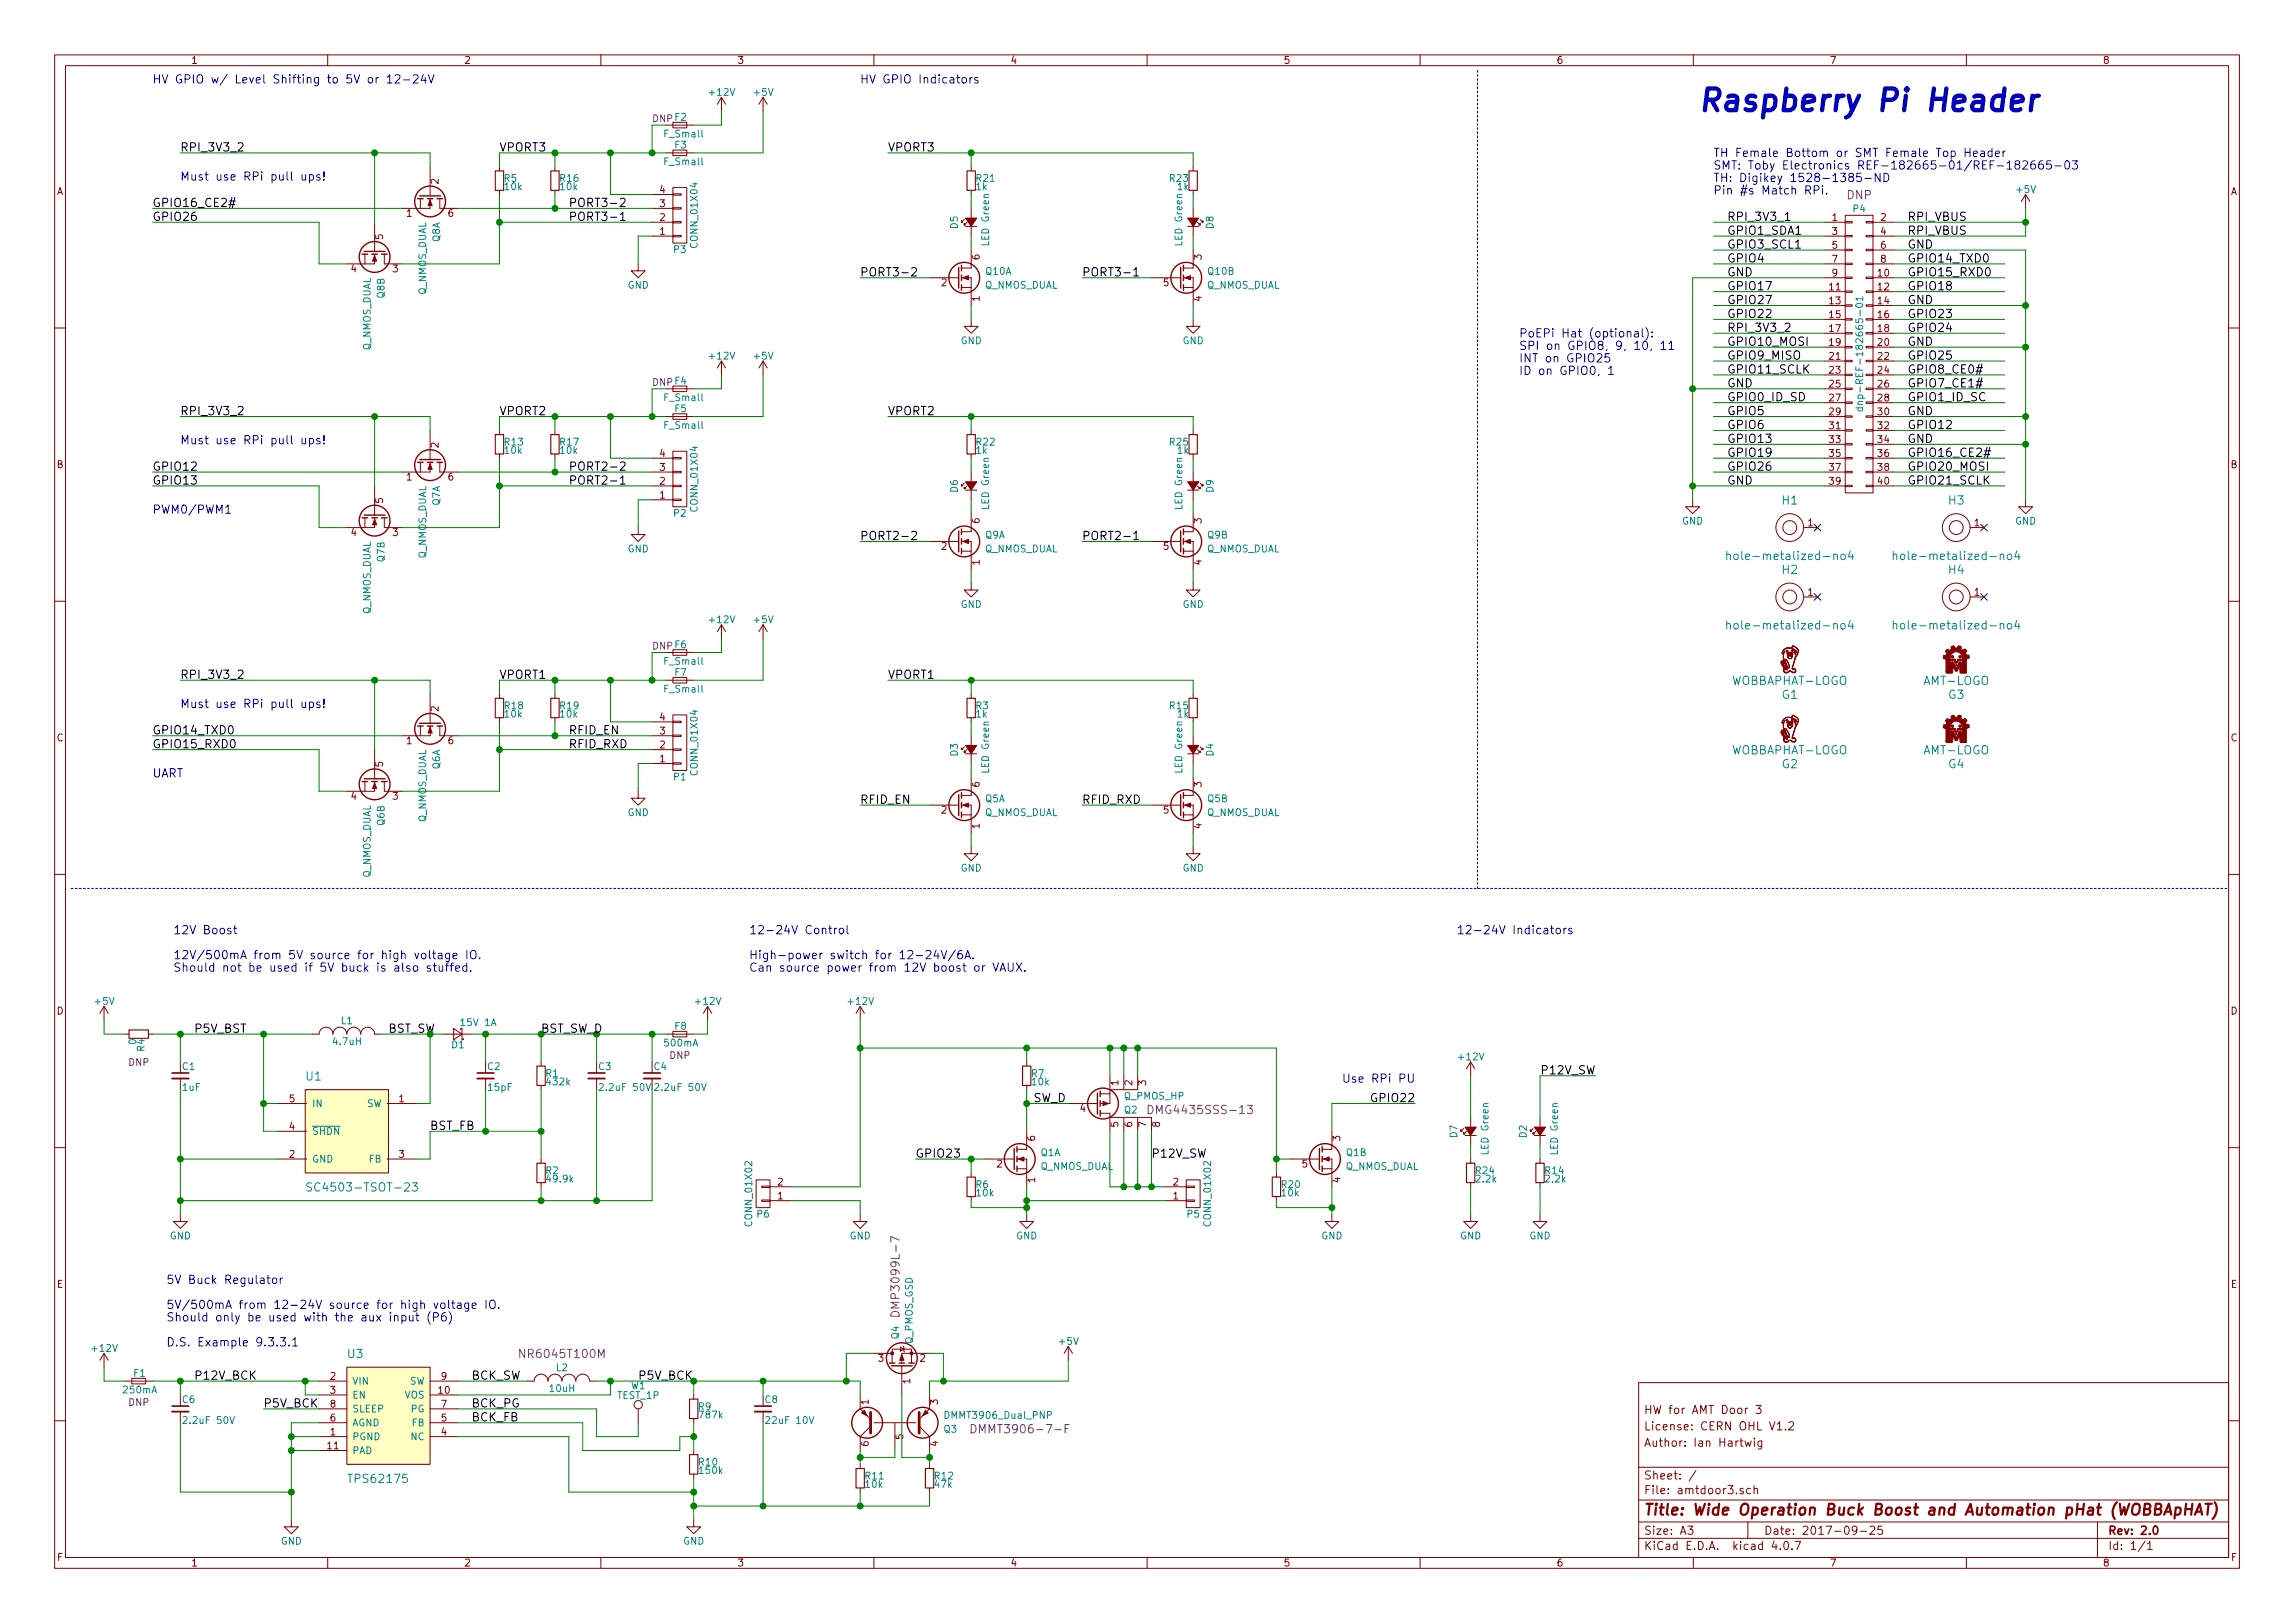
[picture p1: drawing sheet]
<svg xmlns="http://www.w3.org/2000/svg" width="420mm" height="297mm" viewBox="0 0 420 297" stroke-linecap="round" stroke-linejoin="round" font-family="sans-serif">
<defs><g id="words">
<text font-size="5.6" fill="#0000c2" x="311.1" y="20.4">Raspberry Pi Header</text>
<text font-size="2.8" fill="#840000" x="301" y="277.3">Title: Wide Operation Buck Boost and Automation pHat (WOBBApHAT)</text>
<g font-size="2.1" fill="#0000c2">
<text x="27.9" y="15.3">HV GPIO w/ Level Shifting to 5V or 12-24V</text>
<text x="157.5" y="15.3">HV GPIO Indicators</text>
<text x="313.7" y="28.7">TH Female Bottom or SMT Female Top Header</text>
<text x="33" y="33.1">Must use RPi pull ups!</text>
<text x="313.7" y="31">SMT: Toby Electronics REF-182665-01/REF-182665-03</text>
<text x="313.7" y="33.3">TH: Digikey 1528-1385-ND</text>
<text x="313.7" y="35.6">Pin #s Match RPi.</text>
<text x="278.1" y="61.8">PoEPi Hat (optional):</text>
<text x="278.1" y="64">SPI on GPIO8, 9, 10, 11</text>
<text x="278.1" y="66.3">INT on GPIO25</text>
<text x="278.1" y="68.6">ID on GPIO0, 1</text>
<text x="33" y="81.3">Must use RPi pull ups!</text>
<text x="27.9" y="94">PWM0/PWM1</text>
<text x="33" y="129.6">Must use RPi pull ups!</text>
<text x="27.9" y="142.3">UART</text>
<text x="31.7" y="171">12V Boost</text>
<text x="137.2" y="171">12-24V Control</text>
<text x="266.7" y="171">12-24V Indicators</text>
<text x="31.7" y="175.6">12V/500mA from 5V source for high voltage IO.</text>
<text x="31.7" y="177.8">Should not be used if 5V buck is also stuffed.</text>
<text x="137.2" y="175.6">High-power switch for 12-24V/6A.</text>
<text x="137.2" y="177.8">Can source power from 12V boost or VAUX.</text>
<text x="247.5" y="198.2">Use RPi PU</text>
<text x="30.5" y="235">5V Buck Regulator</text>
<text x="30.5" y="239.6">5V/500mA from 12-24V source for high voltage IO.</text>
<text x="30.5" y="241.8">Should only be used with the aux input (P6)</text>
<text x="30.5" y="246.4">D.S. Example 9.3.3.1</text>
</g>
<g font-size="2.1">
<text x="33" y="27.7">RPI_3V3_2</text>
<text x="91.4" y="27.7">VPORT3</text>
<text x="162.6" y="27.7">VPORT3</text>
<text x="27.9" y="37.9">GPIO16_CE2#</text>
<text x="27.9" y="40.4">GPIO26</text>
<text x="104.1" y="37.9">PORT3-2</text>
<text x="104.1" y="40.4">PORT3-1</text>
<text x="316.2" y="40.4">RPI_3V3_1</text>
<text x="349.2" y="40.4">RPI_VBUS</text>
<text x="316.2" y="43">GPIO1_SDA1</text>
<text x="316.2" y="45.5">GPIO3_SCL1</text>
<text x="349.2" y="43">RPI_VBUS</text>
<text x="349.2" y="45.5">GND</text>
<text x="157.5" y="50.6">PORT3-2</text>
<text x="198.1" y="50.6">PORT3-1</text>
<text x="316.2" y="48">GPIO4</text>
<text x="316.2" y="53.1">GPIO17</text>
<text x="316.2" y="50.6">GND</text>
<text x="349.2" y="48">GPIO14_TXD0</text>
<text x="349.2" y="50.6">GPIO15_RXD0</text>
<text x="349.2" y="53.1">GPIO18</text>
<text x="316.2" y="55.7">GPIO27</text>
<text x="316.2" y="58.2">GPIO22</text>
<text x="349.2" y="58.2">GPIO23</text>
<text x="349.2" y="55.7">GND</text>
<text x="316.2" y="60.7">RPI_3V3_2</text>
<text x="316.2" y="63.3">GPIO10_MOSI</text>
<text x="316.2" y="65.8">GPIO9_MISO</text>
<text x="349.2" y="60.7">GPIO24</text>
<text x="349.2" y="63.3">GND</text>
<text x="349.2" y="65.8">GPIO25</text>
<text x="316.2" y="68.4">GPIO11_SCLK</text>
<text x="316.2" y="70.9">GND</text>
<text x="349.2" y="68.4">GPIO8_CE0#</text>
<text x="349.2" y="70.9">GPIO7_CE1#</text>
<text x="33" y="76">RPI_3V3_2</text>
<text x="91.4" y="76">VPORT2</text>
<text x="162.6" y="76">VPORT2</text>
<text x="316.2" y="73.4">GPIO0_ID_SD</text>
<text x="316.2" y="76">GPIO5</text>
<text x="349.2" y="76">GND</text>
<text x="349.2" y="73.4">GPIO1_ID_SC</text>
<text x="316.2" y="78.5">GPIO6</text>
<text x="316.2" y="81.1">GPIO13</text>
<text x="316.2" y="83.6">GPIO19</text>
<text x="349.2" y="83.6">GPIO16_CE2#</text>
<text x="349.2" y="81.1">GND</text>
<text x="349.2" y="78.5">GPIO12</text>
<text x="27.9" y="86.1">GPIO12</text>
<text x="27.9" y="88.7">GPIO13</text>
<text x="104.1" y="86.1">PORT2-2</text>
<text x="104.1" y="88.7">PORT2-1</text>
<text x="316.2" y="86.1">GPIO26</text>
<text x="316.2" y="88.7">GND</text>
<text x="349.2" y="88.7">GPIO21_SCLK</text>
<text x="349.2" y="86.1">GPIO20_MOSI</text>
<text x="157.5" y="98.8">PORT2-2</text>
<text x="198.1" y="98.8">PORT2-1</text>
<text x="33" y="124.2">RPI_3V3_2</text>
<text x="91.4" y="124.2">VPORT1</text>
<text x="162.6" y="124.2">VPORT1</text>
<text x="27.9" y="134.4">GPIO14_TXD0</text>
<text x="27.9" y="136.9">GPIO15_RXD0</text>
<text x="104.1" y="134.4">RFID_EN</text>
<text x="104.1" y="136.9">RFID_RXD</text>
<text x="157.5" y="147.1">RFID_EN</text>
<text x="198.1" y="147.1">RFID_RXD</text>
<text x="35.6" y="189">P5V_BST</text>
<text x="99.1" y="189">BST_SW_D</text>
<text x="282.3" y="196.6">P12V_SW</text>
<text x="189.2" y="201.7">SW_D</text>
<text x="251.4" y="201.7">GPIO22</text>
<text x="78.7" y="206.8">BST_FB</text>
<text x="167.6" y="211.9">GPIO23</text>
<text x="210.8" y="211.9">P12V_SW</text>
<text x="35.6" y="252.5">P12V_BCK</text>
<text x="86.4" y="257.6">BCK_PG</text>
<text x="86.4" y="252.5">BCK_SW</text>
<text x="116.8" y="252.5">P5V_BCK</text>
<text x="86.4" y="260.1">BCK_FB</text>
</g>
<g font-size="2.1" fill="#840084">
<text x="338.1" y="36.5">DNP</text>
<text x="211.2" y="203.9">DMG4435SSS-13</text>
<text x="164.7" y="240" transform="rotate(-90 164.7 240)">DMP3099L-7</text>
<text x="95.7" y="248.6">NR6045T100M</text>
<text x="179.2" y="262.3">DMMT3906-7-F</text>
</g>
<g font-size="2.1" fill="#008484">
<text x="326.3" y="92.3">H1</text>
<text x="356.8" y="92.3">H3</text>
<text x="318.1" y="102.5">hole-metalized-no4</text>
<text x="326.3" y="105">H2</text>
<text x="348.5" y="102.5">hole-metalized-no4</text>
<text x="356.8" y="105">H4</text>
<text x="318.1" y="115.2">hole-metalized-no4</text>
<text x="348.5" y="115.2">hole-metalized-no4</text>
<text x="317.2" y="125.4">WOBBAPHAT-LOGO</text>
<text x="352.4" y="125.4">AMT-LOGO</text>
<text x="326.3" y="127.9">G1</text>
<text x="356.7" y="127.9">G3</text>
<text x="317.2" y="138.1">WOBBAPHAT-LOGO</text>
<text x="326.3" y="140.6">G2</text>
<text x="352.4" y="138.1">AMT-LOGO</text>
<text x="356.7" y="140.6">G4</text>
<text x="56.1" y="197.8">U1</text>
<text x="57.7" y="218.1">SC4503-TSOT-23</text>
<text x="63.7" y="248.6">U3</text>
<text x="64.2" y="271.4">TPS62175</text>
</g>
<g font-size="2.1" fill="#008400">
<text x="71.1" y="189">BST_SW</text>
<text x="48.3" y="257.6">P5V_BCK</text>
</g>
<g font-size="2.1" fill="#840000">
<text x="301" y="261.8">License: CERN OHL V1.2</text>
<text x="301" y="258.8">HW for AMT Door 3</text>
<text x="301" y="264.8">Author: Ian Hartwig</text>
<text x="301" y="273.5">File: amtdoor3.sch</text>
<text x="301" y="270.8">Sheet: /</text>
<text x="301" y="280.9">Size: A3</text>
<text x="323" y="280.9">Date: 2017-09-25</text>
<text x="386" y="280.9">Rev: 2.0</text>
<text x="301" y="283.7">KiCad E.D.A. kicad 4.0.7</text>
<text x="386" y="283.7">Id: 1/1</text>
</g>
<g font-size="1.8" fill="#840000">
<text x="35" y="11.7">1</text>
<text x="85" y="11.7">2</text>
<text x="135" y="11.7">3</text>
<text x="185" y="11.7">4</text>
<text x="235" y="11.7">5</text>
<text x="285" y="11.7">6</text>
<text x="335" y="11.7">7</text>
<text x="385" y="11.7">8</text>
<text x="10.4" y="35.7">A</text>
<text x="80.3" y="33.7" transform="rotate(-90 80.3 33.7)">2</text>
<text x="120.8" y="35.3">4</text>
<text x="408.4" y="35.7">A</text>
<text x="74.4" y="39.7">1</text>
<text x="82.1" y="39.7">6</text>
<text x="120.8" y="40.4">2</text>
<text x="120.8" y="37.9">3</text>
<text x="335.4" y="40.4">1</text>
<text x="344.3" y="40.4">2</text>
<text x="70.1" y="43.8" transform="rotate(-90 70.1 43.8)">5</text>
<text x="120.8" y="43">1</text>
<text x="179.3" y="47.5" transform="rotate(-90 179.3 47.5)">6</text>
<text x="220" y="47.5" transform="rotate(-90 220 47.5)">3</text>
<text x="335.4" y="43">3</text>
<text x="335.4" y="45.5">5</text>
<text x="344.3" y="43">4</text>
<text x="344.3" y="45.5">6</text>
<text x="64.3" y="49.8">4</text>
<text x="71.9" y="49.8">3</text>
<text x="172.4" y="52.4">2</text>
<text x="213" y="52.4">5</text>
<text x="334.9" y="53.1">11</text>
<text x="335.4" y="48">7</text>
<text x="335.4" y="50.6">9</text>
<text x="343.8" y="50.6">10</text>
<text x="343.8" y="53.1">12</text>
<text x="344.3" y="48">8</text>
<text x="179.3" y="55.1" transform="rotate(-90 179.3 55.1)">1</text>
<text x="220" y="55.1" transform="rotate(-90 220 55.1)">4</text>
<text x="334.9" y="55.7">13</text>
<text x="334.9" y="58.2">15</text>
<text x="343.8" y="55.7">14</text>
<text x="343.8" y="58.2">16</text>
<text x="334.9" y="65.8">21</text>
<text x="334.9" y="60.7">17</text>
<text x="334.9" y="63.3">19</text>
<text x="343.8" y="63.3">20</text>
<text x="343.8" y="65.8">22</text>
<text x="343.8" y="60.7">18</text>
<text x="334.9" y="68.4">23</text>
<text x="334.9" y="70.9">25</text>
<text x="343.8" y="68.4">24</text>
<text x="343.8" y="70.9">26</text>
<text x="334.9" y="73.4">27</text>
<text x="334.9" y="76">29</text>
<text x="343.8" y="76">30</text>
<text x="343.8" y="73.4">28</text>
<text x="80.3" y="81.9" transform="rotate(-90 80.3 81.9)">2</text>
<text x="120.8" y="83.6">4</text>
<text x="334.9" y="78.5">31</text>
<text x="334.9" y="81.1">33</text>
<text x="334.9" y="83.6">35</text>
<text x="343.8" y="78.5">32</text>
<text x="343.8" y="81.1">34</text>
<text x="343.8" y="83.6">36</text>
<text x="10.4" y="85.7">B</text>
<text x="74.4" y="87.9">1</text>
<text x="82.1" y="87.9">6</text>
<text x="120.8" y="88.7">2</text>
<text x="120.8" y="86.1">3</text>
<text x="334.9" y="86.1">37</text>
<text x="334.9" y="88.7">39</text>
<text x="343.8" y="88.7">40</text>
<text x="343.8" y="86.1">38</text>
<text x="408.4" y="85.7">B</text>
<text x="70.1" y="92.1" transform="rotate(-90 70.1 92.1)">5</text>
<text x="120.8" y="91.2">1</text>
<text x="179.3" y="95.8" transform="rotate(-90 179.3 95.8)">6</text>
<text x="220" y="95.8" transform="rotate(-90 220 95.8)">3</text>
<text x="64.3" y="98.1">4</text>
<text x="71.9" y="98.1">3</text>
<text x="172.4" y="100.6">2</text>
<text x="213" y="100.6">5</text>
<text x="331" y="96.3">1</text>
<text x="361.5" y="96.3">1</text>
<text x="179.3" y="103.4" transform="rotate(-90 179.3 103.4)">1</text>
<text x="220" y="103.4" transform="rotate(-90 220 103.4)">4</text>
<text x="331" y="109">1</text>
<text x="361.5" y="109">1</text>
<text x="80.3" y="130.2" transform="rotate(-90 80.3 130.2)">2</text>
<text x="120.8" y="131.9">4</text>
<text x="10.4" y="135.7">C</text>
<text x="74.4" y="136.2">1</text>
<text x="82.1" y="136.2">6</text>
<text x="120.8" y="136.9">2</text>
<text x="120.8" y="134.4">3</text>
<text x="408.4" y="135.7">C</text>
<text x="70.1" y="140.3" transform="rotate(-90 70.1 140.3)">5</text>
<text x="120.8" y="139.5">1</text>
<text x="64.3" y="146.3">4</text>
<text x="71.9" y="146.3">3</text>
<text x="172.4" y="148.9">2</text>
<text x="179.3" y="144" transform="rotate(-90 179.3 144)">6</text>
<text x="213" y="148.9">5</text>
<text x="220" y="144" transform="rotate(-90 220 144)">3</text>
<text x="179.3" y="151.6" transform="rotate(-90 179.3 151.6)">1</text>
<text x="220" y="151.6" transform="rotate(-90 220 151.6)">4</text>
<text x="10.4" y="185.7">D</text>
<text x="408.4" y="185.7">D</text>
<text x="53" y="201.7">5</text>
<text x="73.1" y="201.7">1</text>
<text x="197.8" y="203.5">4</text>
<text x="204.7" y="198.6" transform="rotate(-90 204.7 198.6)">1</text>
<text x="207.3" y="198.6" transform="rotate(-90 207.3 198.6)">2</text>
<text x="209.8" y="198.6" transform="rotate(-90 209.8 198.6)">3</text>
<text x="53" y="206.8">4</text>
<text x="189.5" y="208.8" transform="rotate(-90 189.5 208.8)">6</text>
<text x="204.7" y="206.3" transform="rotate(-90 204.7 206.3)">5</text>
<text x="207.3" y="206.3" transform="rotate(-90 207.3 206.3)">6</text>
<text x="209.8" y="206.3" transform="rotate(-90 209.8 206.3)">7</text>
<text x="212.3" y="206.3" transform="rotate(-90 212.3 206.3)">8</text>
<text x="245.4" y="208.8" transform="rotate(-90 245.4 208.8)">3</text>
<text x="53" y="211.9">2</text>
<text x="73.1" y="211.9">3</text>
<text x="182.5" y="213.7">2</text>
<text x="238.4" y="213.7">5</text>
<text x="142.4" y="219.5">1</text>
<text x="142.4" y="217">2</text>
<text x="189.5" y="216.4" transform="rotate(-90 189.5 216.4)">1</text>
<text x="214.8" y="219.5">1</text>
<text x="214.8" y="217">2</text>
<text x="245.4" y="216.4" transform="rotate(-90 245.4 216.4)">4</text>
<text x="10.4" y="235.7">E</text>
<text x="408.4" y="235.7">E</text>
<text x="160.8" y="249.2">3</text>
<text x="168.4" y="249.2">2</text>
<text x="60.5" y="252.5">2</text>
<text x="60.5" y="255.1">3</text>
<text x="60.5" y="257.6">8</text>
<text x="80.3" y="255.1">10</text>
<text x="80.8" y="257.6">7</text>
<text x="80.8" y="252.5">9</text>
<text x="159" y="257.1" transform="rotate(-90 159 257.1)">1</text>
<text x="166.6" y="253.2" transform="rotate(-90 166.6 253.2)">1</text>
<text x="171.7" y="257.1" transform="rotate(-90 171.7 257.1)">3</text>
<text x="60.5" y="262.7">1</text>
<text x="60.5" y="260.1">6</text>
<text x="80.8" y="262.7">4</text>
<text x="80.8" y="260.1">5</text>
<text x="165.4" y="263.4" transform="rotate(-90 165.4 263.4)">5</text>
<text x="60" y="265.2">11</text>
<text x="159" y="264.7" transform="rotate(-90 159 264.7)">6</text>
<text x="171.7" y="264.7" transform="rotate(-90 171.7 264.7)">4</text>
<text x="10.5" y="285.7">F</text>
<text x="35" y="286.7">1</text>
<text x="85" y="286.7">2</text>
<text x="135" y="286.7">3</text>
<text x="185" y="286.7">4</text>
<text x="235" y="286.7">5</text>
<text x="285" y="286.7">6</text>
<text x="335" y="286.7">7</text>
<text x="385" y="286.7">8</text>
<text x="408.5" y="285.7">F</text>
</g>
<g font-size="1.8" fill="#008484">
<text x="130" y="17.5">+12V</text>
<text x="138.1" y="17.5">+5V</text>
<text x="121.7" y="25.1">F_Small</text>
<text x="123.6" y="27.2">F3</text>
<text x="92.3" y="33.3">R5</text>
<text x="92.5" y="34.8">10k</text>
<text x="102.6" y="33.3">R16</text>
<text x="102.6" y="34.8">10k</text>
<text x="121.7" y="30.2">F_Small</text>
<text x="178.7" y="34.8">1k</text>
<text x="178.8" y="33.3">R21</text>
<text x="214.2" y="33.3">R23</text>
<text x="215.6" y="34.8">1k</text>
<text x="369.2" y="35.3">+5V</text>
<text x="175.3" y="41.8" transform="rotate(-90 175.3 41.8)">D5</text>
<text x="222.1" y="41.8" transform="rotate(-90 222.1 41.8)">D8</text>
<text x="339.3" y="38.8">P4</text>
<text x="80.5" y="44.3" transform="rotate(-90 80.5 44.3)">Q8A</text>
<text x="123.4" y="46.3">P3</text>
<text x="127.7" y="45" transform="rotate(-90 127.7 45)">CONN_01X04</text>
<text x="181.1" y="44.8" transform="rotate(-90 181.1 44.8)">LED Green</text>
<text x="216.4" y="44.8" transform="rotate(-90 216.4 44.8)">LED Green</text>
<text x="114.9" y="52.8">GND</text>
<text x="180.2" y="52.8">Q_NMOS_DUAL</text>
<text x="180.4" y="50.3">Q10A</text>
<text x="220.8" y="52.8">Q_NMOS_DUAL</text>
<text x="221.2" y="50.3">Q10B</text>
<text x="70.4" y="54.5" transform="rotate(-90 70.4 54.5)">Q8B</text>
<text x="78" y="54.1" transform="rotate(-90 78 54.1)">Q_NMOS_DUAL</text>
<text x="67.8" y="64.2" transform="rotate(-90 67.8 64.2)">Q_NMOS_DUAL</text>
<text x="130" y="65.8">+12V</text>
<text x="138.1" y="65.8">+5V</text>
<text x="175.8" y="63">GND</text>
<text x="216.5" y="63">GND</text>
<text x="121.7" y="73.4">F_Small</text>
<text x="123.6" y="75.4">F5</text>
<text x="341.1" y="73" transform="rotate(-90 341.1 73)">dnp-REF-182665-01</text>
<text x="92.4" y="81.5">R13</text>
<text x="92.5" y="83">10k</text>
<text x="102.6" y="81.5">R17</text>
<text x="102.6" y="83">10k</text>
<text x="121.7" y="78.5">F_Small</text>
<text x="178.7" y="83">1k</text>
<text x="178.8" y="81.5">R22</text>
<text x="214.2" y="81.5">R25</text>
<text x="215.6" y="83">1k</text>
<text x="80.5" y="92.5" transform="rotate(-90 80.5 92.5)">Q7A</text>
<text x="123.4" y="94.6">P2</text>
<text x="127.7" y="93.3" transform="rotate(-90 127.7 93.3)">CONN_01X04</text>
<text x="175.3" y="90.1" transform="rotate(-90 175.3 90.1)">D6</text>
<text x="181.1" y="93.1" transform="rotate(-90 181.1 93.1)">LED Green</text>
<text x="216.4" y="93.1" transform="rotate(-90 216.4 93.1)">LED Green</text>
<text x="222.1" y="90.1" transform="rotate(-90 222.1 90.1)">D9</text>
<text x="307.9" y="96">GND</text>
<text x="368.9" y="96">GND</text>
<text x="114.9" y="101.1">GND</text>
<text x="180.2" y="101.1">Q_NMOS_DUAL</text>
<text x="180.3" y="98.5">Q9A</text>
<text x="220.8" y="101.1">Q_NMOS_DUAL</text>
<text x="221.1" y="98.5">Q9B</text>
<text x="70.4" y="102.8" transform="rotate(-90 70.4 102.8)">Q7B</text>
<text x="78" y="102.3" transform="rotate(-90 78 102.3)">Q_NMOS_DUAL</text>
<text x="67.8" y="112.5" transform="rotate(-90 67.8 112.5)">Q_NMOS_DUAL</text>
<text x="175.8" y="111.2">GND</text>
<text x="216.5" y="111.2">GND</text>
<text x="130" y="114">+12V</text>
<text x="138.1" y="114">+5V</text>
<text x="121.7" y="121.7">F_Small</text>
<text x="123.6" y="123.7">F7</text>
<text x="92.4" y="129.8">R18</text>
<text x="92.5" y="131.3">10k</text>
<text x="102.6" y="129.8">R19</text>
<text x="102.6" y="131.3">10k</text>
<text x="121.7" y="126.7">F_Small</text>
<text x="178.7" y="129.8">R3</text>
<text x="178.7" y="131.3">1k</text>
<text x="214.2" y="129.8">R15</text>
<text x="215.6" y="131.3">1k</text>
<text x="80.5" y="140.8" transform="rotate(-90 80.5 140.8)">Q6A</text>
<text x="123.4" y="142.8">P1</text>
<text x="127.7" y="141.6" transform="rotate(-90 127.7 141.6)">CONN_01X04</text>
<text x="175.3" y="138.3" transform="rotate(-90 175.3 138.3)">D3</text>
<text x="181.1" y="141.3" transform="rotate(-90 181.1 141.3)">LED Green</text>
<text x="216.4" y="141.3" transform="rotate(-90 216.4 141.3)">LED Green</text>
<text x="222.1" y="138.3" transform="rotate(-90 222.1 138.3)">D4</text>
<text x="114.9" y="149.3">GND</text>
<text x="180.2" y="149.3">Q_NMOS_DUAL</text>
<text x="180.3" y="146.8">Q5A</text>
<text x="220.8" y="149.3">Q_NMOS_DUAL</text>
<text x="221.1" y="146.8">Q5B</text>
<text x="70.4" y="151.1" transform="rotate(-90 70.4 151.1)">Q6B</text>
<text x="78" y="150.6" transform="rotate(-90 78 150.6)">Q_NMOS_DUAL</text>
<text x="67.8" y="160.8" transform="rotate(-90 67.8 160.8)">Q_NMOS_DUAL</text>
<text x="175.8" y="159.5">GND</text>
<text x="216.5" y="159.5">GND</text>
<text x="17.4" y="183.9">+5V</text>
<text x="127.5" y="183.9">+12V</text>
<text x="155.4" y="183.9">+12V</text>
<text x="24.9" y="191.1" transform="rotate(-90 24.9 191.1)">0</text>
<text x="61.1" y="191.2">4.7uH</text>
<text x="62.5" y="187.4">L1</text>
<text x="82.7" y="191.8">D1</text>
<text x="84.6" y="187.8">15V 1A</text>
<text x="121.7" y="191.5">500mA</text>
<text x="123.6" y="188.5">F8</text>
<text x="26.4" y="192.4" transform="rotate(-90 26.4 192.4)">R4</text>
<text x="33.4" y="195.8">C1</text>
<text x="89.3" y="195.8">C2</text>
<text x="99.9" y="197.1">R1</text>
<text x="109.6" y="195.8">C3</text>
<text x="119.8" y="195.8">C4</text>
<text x="188.8" y="197.1">R7</text>
<text x="267.2" y="194">+12V</text>
<text x="33.4" y="199.6">1uF</text>
<text x="57.1" y="202.6">IN</text>
<text x="67" y="202.6">SW</text>
<text x="89.4" y="199.6">15pF</text>
<text x="100.2" y="198.6">432k</text>
<text x="110.2" y="199.6">2.2uF 50V</text>
<text x="120.4" y="199.6">2.2uF 50V</text>
<text x="189" y="198.6">10k</text>
<text x="205.8" y="201.2">Q_PMOS_HP</text>
<text x="205.8" y="203.8">Q2</text>
<text x="57.1" y="207.7">SHDN</text>
<text x="266.8" y="208.2" transform="rotate(-90 266.8 208.2)">D7</text>
<text x="279.5" y="208.2" transform="rotate(-90 279.5 208.2)">D2</text>
<text x="57.1" y="212.8">GND</text>
<text x="67.5" y="212.8">FB</text>
<text x="99.9" y="214.9">R2</text>
<text x="190.3" y="214.1">Q_NMOS_DUAL</text>
<text x="190.5" y="211.6">Q1A</text>
<text x="246.2" y="214.1">Q_NMOS_DUAL</text>
<text x="246.5" y="211.6">Q1B</text>
<text x="270.2" y="214.9">R24</text>
<text x="272.5" y="211.2" transform="rotate(-90 272.5 211.2)">LED Green</text>
<text x="282.9" y="214.9">R14</text>
<text x="285.2" y="211.2" transform="rotate(-90 285.2 211.2)">LED Green</text>
<text x="100.3" y="216.4">49.9k</text>
<text x="178.7" y="217.4">R6</text>
<text x="178.8" y="218.9">10k</text>
<text x="234.7" y="217.4">R20</text>
<text x="234.7" y="218.9">10k</text>
<text x="270.3" y="216.4">2.2k</text>
<text x="283" y="216.4">2.2k</text>
<text x="31.1" y="226.8">GND</text>
<text x="137.7" y="224.1" transform="rotate(-90 137.7 224.1)">CONN_01X02</text>
<text x="138.6" y="222.8">P6</text>
<text x="155.5" y="226.8">GND</text>
<text x="186" y="226.8">GND</text>
<text x="217.4" y="222.8">P5</text>
<text x="221.7" y="224.1" transform="rotate(-90 221.7 224.1)">CONN_01X02</text>
<text x="241.9" y="226.8">GND</text>
<text x="267.3" y="226.8">GND</text>
<text x="280" y="226.8">GND</text>
<text x="164.5" y="245" transform="rotate(-90 164.5 245)">Q4</text>
<text x="17" y="247.4">+12V</text>
<text x="24.5" y="252">F1</text>
<text x="101.9" y="250.9">L2</text>
<text x="167.1" y="246" transform="rotate(-90 167.1 246)">Q_PMOS_GSD</text>
<text x="194" y="246.1">+5V</text>
<text x="22.7" y="255">250mA</text>
<text x="33.4" y="256.8">C6</text>
<text x="64.5" y="253.4">VIN</text>
<text x="64.5" y="255.9">EN</text>
<text x="74" y="255.9">VOS</text>
<text x="74.9" y="253.4">SW</text>
<text x="100.7" y="254.7">10uH</text>
<text x="113" y="256">TEST_1P</text>
<text x="115.5" y="254.2">W1</text>
<text x="140.1" y="256.8">C8</text>
<text x="34" y="260.6">2.2uF 50V</text>
<text x="64.5" y="263.6">PGND</text>
<text x="64.5" y="261">AGND</text>
<text x="64.5" y="258.5">SLEEP</text>
<text x="75.2" y="263.6">NC</text>
<text x="75.2" y="258.5">PG</text>
<text x="75.4" y="261">FB</text>
<text x="127.9" y="258">R9</text>
<text x="128.1" y="259.6">787k</text>
<text x="140.6" y="260.6">22uF 10V</text>
<text x="172.8" y="262.2">Q3</text>
<text x="173.4" y="259.7">DMMT3906_Dual_PNP</text>
<text x="64.5" y="266.1">PAD</text>
<text x="128" y="268.2">R10</text>
<text x="128.1" y="269.7">150k</text>
<text x="158.5" y="270.7">R11</text>
<text x="158.5" y="272.3">10k</text>
<text x="171.2" y="270.7">R12</text>
<text x="171.2" y="272.3">47k</text>
<text x="51.4" y="282.7">GND</text>
<text x="125" y="282.7">GND</text>
</g>
<g font-size="1.8" fill="#008400">
<text x="119.5" y="22.3">DNP F2</text>
<text x="119.5" y="70.6">DNP F4</text>
<text x="119.5" y="118.9">DNP F6</text>
</g>
<g font-size="1.8" fill="#840084">
<text x="23.5" y="195.1">DNP</text>
<text x="122.6" y="193.8">DNP</text>
<text x="23.5" y="257.3">DNP</text>
</g>
</g></defs>
<g fill="none" stroke="#840000" stroke-width=".18">
<path d="M10 10h400v277h-400zM12 12h396v273.1h-396zM60 10v2M110 10v2M132.1 17.8v2.6M132.1 17.8l-.8 1.3M132.1 17.8l.7 1.3M139.7 17.8v2.6M139.7 17.8l-.8 1.3M139.7 17.8l.8 1.3M160 10v2M210 10v2"/>
<path d="M260 10v2M310 10v2M360 10v2M77 36.4v1.7M78.7 30.5v5.4M78.7 36.4v1.7h-5M80.5 36.4v1.7h3.3M91.4 30.5v.8M91.4 34.8v.8M101.6 30.5v.8M101.6 34.8v.8M119.4 38.1h3.8"/>
<path d="M119.4 35.6h3.8M121.9 28h5.1M123.2 35.5h1.5v.2h-1.5zM123.2 38h1.5v.3h-1.5zM123.2 34.3h2.5v10.2h-2.5zM123.2 27.5h2.5v1h-2.5zM123.2 22.4h2.5v1h-2.5zM125.7 22.9h1.3M177.8 30.5v.8M177.8 34.8v.8M177.8 38.1v1.8M218.4 30.5v.8"/>
<path d="M218.4 34.8v.8M218.4 38.1v1.8M337.8 39.4h5.1v50.8h-5.1zM370.8 35.6l-.7 1.3M370.8 35.6v2.5M370.8 35.6l.8 1.3M66.8 46.5v1.8M68.6 46.5v1.8h-5.1M68.6 40.7v5.3M70.4 46.5v1.8h3.3M116.8 48.3v1.3h1.3l-1.3 1.2-1.2-1.2h1.2M119.4 40.7h3.8"/>
<path d="M119.4 43.2h3.8M123.2 40.5h1.5v.3h-1.5zM123.2 43.1h1.5v.2h-1.5zM170.2 50.8h5.3M176 50.8h1.8v5.1M176 52.6h1.8M176.5 40.2l-.5 .5v-.3v.3h.3M176.8 41.4h2M177 40.7l-.5 .5v-.3v.3h.3M177.8 58.5v1.2h1.3l-1.3 1.3-1.3-1.3h1.3M177.8 41.4v1.8M177.8 45.8v3.3h-1.8"/>
<path d="M210.8 50.8h5.4M216.7 50.8h1.7v5.1M216.7 52.6h1.7M217.4 41.4h2.1M218.4 58.5v1.2h1.3l-1.3 1.3-1.2-1.3h1.2M218.4 41.4v1.8M218.4 45.8v3.3h-1.7M219.2 40.7l.5 .5v-.3v.3h-.2M219.7 40.2l.5 .5v-.3v.3h-.2M334 40.7h3.8M334 43.2h3.8M334 45.8h3.8"/>
<path d="M334 48.3h3.8M334 50.8h3.8M334 53.4h3.8M334 55.9h3.8M334 58.5h3.8M337.8 58.3h1.3v.3h-1.3zM337.8 55.8h1.3v.2h-1.3zM337.8 53.2h1.3v.3h-1.3zM337.8 50.7h1.3v.3h-1.3zM337.8 48.2h1.3v.2h-1.3zM337.8 45.6h1.3v.3h-1.3zM337.8 43.1h1.3v.2h-1.3z"/>
<path d="M337.8 40.5h1.3v.3h-1.3zM341.6 58.3h1.3v.3h-1.3zM341.6 55.8h1.3v.2h-1.3zM341.6 53.2h1.3v.3h-1.3zM341.6 50.7h1.3v.3h-1.3zM341.6 48.2h1.3v.2h-1.3zM341.6 45.6h1.3v.3h-1.3zM341.6 43.1h1.3v.2h-1.3zM341.6 40.5h1.3v.3h-1.3zM342.9 40.7h3.8M342.9 43.2h3.8M342.9 45.8h3.8"/>
<path d="M342.9 48.3h3.8M342.9 50.8h3.8M342.9 53.4h3.8M342.9 55.9h3.8M342.9 58.5h3.8M10 60h2M78.7 78.8v5.3M91.4 78.8v.7M101.6 78.8v.7M121.9 76.2h5.1M123.2 75.7h2.5v1h-2.5zM123.2 70.6h2.5v1.1h-2.5z"/>
<path d="M125.7 71.2h1.3M132.1 66.1v2.5M132.1 66.1l-.8 1.2M132.1 66.1l.7 1.2M139.7 66.1v2.5M139.7 66.1l-.8 1.2M139.7 66.1l.8 1.2M177.8 78.8v.7M218.4 78.8v.7M334 63.5h3.8M334 76.2h3.8M334 66.1h3.8"/>
<path d="M334 78.8h3.8M334 68.6h3.8M334 71.2h3.8M334 61h3.8M334 73.7h3.8M337.8 78.6h1.3v.3h-1.3zM337.8 76.1h1.3v.3h-1.3zM337.8 73.6h1.3v.2h-1.3zM337.8 71h1.3v.3h-1.3zM337.8 68.5h1.3v.2h-1.3zM337.8 65.9h1.3v.3h-1.3zM337.8 63.4h1.3v.3h-1.3z"/>
<path d="M337.8 60.9h1.3v.2h-1.3zM341.6 78.6h1.3v.3h-1.3zM341.6 76.1h1.3v.3h-1.3zM341.6 73.6h1.3v.2h-1.3zM341.6 71h1.3v.3h-1.3zM341.6 68.5h1.3v.2h-1.3zM341.6 65.9h1.3v.3h-1.3zM341.6 63.4h1.3v.3h-1.3zM341.6 60.9h1.3v.2h-1.3zM342.9 63.5h3.8M342.9 76.2h3.8M342.9 66.1h3.8"/>
<path d="M342.9 78.8h3.8M342.9 68.6h3.8M342.9 71.2h3.8M342.9 61h3.8M342.9 73.7h3.8M408 60h2M66.8 94.8v1.8M68.6 94.8v1.8h-5.1M68.6 88.9v5.4M70.4 94.8v1.8h3.3M77 84.6v1.8M78.7 84.6v1.8h-5"/>
<path d="M80.5 84.6v1.8h3.3M91.4 83.1v.8M101.6 83.1v.8M116.8 96.6v1.2h1.3l-1.3 1.3-1.2-1.3h1.2M119.4 88.9h3.8M119.4 83.9h3.8M119.4 86.4h3.8M119.4 91.5h3.8M123.2 83.7h1.5v.3h-1.5zM123.2 86.3h1.5v.2h-1.5zM123.2 88.8h1.5v.3h-1.5zM123.2 91.3h1.5v.3h-1.5z"/>
<path d="M123.2 82.6h2.5v10.1h-2.5zM170.2 99.1h5.3M176 99.1h1.8v5.1M176.5 88.4l-.5 .5v-.2v.2h.3M176.8 89.7h2M177 88.9l-.5 .5v-.2v.2h.3M177.8 83.1v.8M177.8 86.4v1.8M177.8 89.7v1.8M177.8 94v3.3h-1.8M210.8 99.1h5.4M216.7 99.1h1.7v5.1"/>
<path d="M217.4 89.7h2.1M218.4 83.1v.8M218.4 86.4v1.8M218.4 89.7v1.8M218.4 94v3.3h-1.7M219.2 88.9l.5 .5v-.2v.2h-.2M219.7 88.4l.5 .5v-.2v.2h-.2M309.9 91.5v1.2h1.2l-1.2 1.3-1.3-1.3h1.3M330.2 96.6h2.5M334 88.9h3.8M334 81.3h3.8M334 83.9h3.8"/>
<path d="M334 86.4h3.8M337.8 88.8h1.3v.3h-1.3zM337.8 86.3h1.3v.2h-1.3zM337.8 83.7h1.3v.3h-1.3zM337.8 81.2h1.3v.2h-1.3zM341.6 88.8h1.3v.3h-1.3zM341.6 86.3h1.3v.2h-1.3zM341.6 83.7h1.3v.3h-1.3zM341.6 81.2h1.3v.2h-1.3zM342.9 88.9h3.8M342.9 81.3h3.8M342.9 83.9h3.8"/>
<path d="M342.9 86.4h3.8M360.7 96.6h2.5M370.8 91.5v1.2h1.3l-1.3 1.3-1.2-1.3h1.2M10 110h2M123.2 118.9h2.5v1h-2.5zM125.7 119.4h1.3M132.1 114.3l-.8 1.3M132.1 114.3v2.6M132.1 114.3l.7 1.3M139.7 114.3l-.8 1.3M139.7 114.3v2.6M139.7 114.3l.8 1.3"/>
<path d="M176 100.9h1.8M177.8 106.7v1.3h1.3l-1.3 1.3-1.3-1.3h1.3M216.7 100.9h1.7M218.4 106.7v1.3h1.3l-1.3 1.3-1.2-1.3h1.2M330.2 109.3h2.5M360.7 109.3h2.5M408 110h2M68.6 137.2v5.3M77 132.9v1.8M78.7 132.9v1.8h-5M78.7 127v5.4M80.5 132.9v1.8h3.3"/>
<path d="M91.4 127v.8M91.4 131.4v.7M101.6 127v.8M101.6 131.4v.7M119.4 139.7h3.8M119.4 137.2h3.8M119.4 134.7h3.8M119.4 132.1h3.8M121.9 124.5h5.1M123.2 132h1.5v.2h-1.5zM123.2 134.5h1.5v.3h-1.5zM123.2 137.1h1.5v.2h-1.5z"/>
<path d="M123.2 139.6h1.5v.3h-1.5zM123.2 130.8h2.5v10.2h-2.5zM123.2 124h2.5v1h-2.5zM176.5 136.7l-.5 .5v-.3v.3h.3M176.8 138h2M177 137.2l-.5 .5v-.2v.2h.3M177.8 127v.8M177.8 131.4v.7M177.8 134.7v1.7M177.8 138v1.7M217.4 138h2.1M218.4 127v.8"/>
<path d="M218.4 131.4v.7M218.4 134.7v1.7M218.4 138v1.7M219.2 137.2l.5 .5v-.2v.2h-.2M219.7 136.7l.5 .5v-.3v.3h-.2M66.8 143v1.8M68.6 143v1.8h-5.1M70.4 143v1.8h3.3M116.8 144.8v1.3h1.3l-1.3 1.3-1.2-1.3h1.2M170.2 147.4h5.3M176 147.4h1.8v5M176 149.1h1.8"/>
<path d="M177.8 155v1.2h1.3l-1.3 1.3-1.3-1.3h1.3M177.8 142.3v3.3h-1.8M210.8 147.4h5.4M216.7 149.1h1.7M216.7 147.4h1.7v5M218.4 155v1.2h1.3l-1.3 1.3-1.2-1.3h1.2M218.4 142.3v3.3h-1.7M10 160h2M408 160h2M19 184.2l-.7 1.3M19 184.2v2.5M19 184.2l.8 1.3"/>
<path d="M22.9 189.3h.7M27.2 189.3h.7M33 197.4v2M55.9 199.4h15.2v15.3h-15.2zM57.1 189.3h1.3a1.27 1.27 0 0 1 1.3-1.3 1.27 1.27 0 0 1 1.3 1.3 1.27 1.27 0 0 1 1.2-1.3 1.27 1.27 0 0 1 1.3 1.3 1.27 1.27 0 0 1 1.3-1.3 1.27 1.27 0 0 1 1.2 1.3 1.27 1.27 0 0 1 1.3-1.3 1.27 1.27 0 0 1 1.3 1.3h1.2M81.3 189.3h5.1M83.1 188.3l1.5 1-1.5 1zM84.3 188.5v-.2h.3v2M88.9 197.4v2M99.1 194.3v.8M99.1 198.7v.7M109.2 197.4v2"/>
<path d="M119.4 197.4v2M121.9 189.3h5.1M123.2 188.8h2.5v1h-2.5zM129.5 184.2l-.7 1.3M129.5 184.2v2.5M129.5 184.2l.8 1.3M157.5 184.2l-.8 1.3M157.5 184.2v2.5M157.5 184.2l.7 1.3M188 194.3v.8M188 198.7v.7M203.2 196.9v5.1h-1.8"/>
<path d="M205.7 196.9v2.5M208.3 196.9v2.5h-5.1M269.2 194.3v2.6M269.2 194.3l-.7 1.3M269.2 194.3l.8 1.3M10 210h2M50.8 202h5.3M50.8 212.1h5.3M50.8 207h5.3M70.9 202h5.3M70.9 212.1h5.3M99.1 212.1v.8"/>
<path d="M99.1 216.4v.8M138.4 215.9h2.6v5.1h-2.6zM139.4 217.1h1.6v.2h-1.6zM139.4 219.6h1.6v.3h-1.6zM141 219.7h3.8M141 217.2h3.8M177.8 214.7v.7M177.8 219v.7M180.3 212.1h5.4M186.2 212.1h1.8v5.1M186.2 213.9h1.8M188 207v3.3h-1.8"/>
<path d="M195.6 202h5.3M201.4 200.2h1.8M201.4 203.7h1.8v3.3M203.2 204.5h7.6v2.5M205.7 204.5v2.5M208.3 204.5v2.5M213.4 219.7h3.8M213.4 217.2h3.8M217.2 217.1h1.5v.2h-1.5zM217.2 219.6h1.5v.3h-1.5zM217.2 215.9h2.5v5.1h-2.5zM233.7 214.7v.7"/>
<path d="M233.7 219v.7M236.2 212.1h5.4M242.1 212.1h1.7v5.1M242.1 213.9h1.7M243.8 207v3.3h-1.7M268 206.5l-.5 .5v-.2v.2h.2M268.2 207.8h2.1M268.5 207l-.5 .6v-.3v.3h.2M269.2 204.5v1.8M269.2 207.8v1.8M269.2 212.1v.8M269.2 216.4v.8"/>
<path d="M280.7 206.5l-.5 .5v-.2v.2h.2M280.9 207.8h2.1M281.2 207l-.5 .6v-.3v.3h.2M281.9 204.5v1.8M281.9 207.8v1.8M281.9 212.1v.8M281.9 216.4v.8M408 210h2M33 222.3v1.3h1.3l-1.3 1.2-1.3-1.2h1.3M157.5 222.3v1.3h1.2l-1.2 1.2-1.3-1.2h1.3M188 222.3v1.3h1.2l-1.2 1.2-1.3-1.2h1.3M243.8 222.3v1.3h1.3l-1.3 1.2-1.2-1.2h1.2"/>
<path d="M269.2 222.3v1.3h1.3l-1.3 1.2-1.2-1.2h1.2M281.9 222.3v1.3h1.3l-1.3 1.2-1.2-1.2h1.2M19 247.7v2.5M19 247.7l-.7 1.3M19 247.7l.8 1.3M22.9 252.8h5M24.1 252.3h2.6v1h-2.6zM33 258.4v2M58.4 252.8h5.1M58.4 255.3h5.1M58.4 257.8h5.1M63.5 250.2h15.2v17.8h-15.2z"/>
<path d="M78.7 252.8h5.1M78.7 255.3h5.1M78.7 257.8h5.1M96.5 252.8h1.3a1.27 1.27 0 0 1 1.3-1.3 1.27 1.27 0 0 1 1.2 1.3 1.27 1.27 0 0 1 1.3-1.3 1.27 1.27 0 0 1 1.3 1.3 1.27 1.27 0 0 1 1.2-1.3 1.27 1.27 0 0 1 1.3 1.3 1.27 1.27 0 0 1 1.3-1.3 1.27 1.27 0 0 1 1.2 1.3h1.3M116.8 257.8v2.6M127 255.3v.8M127 259.6v.8M139.7 258.4v2M157.5 255.3v2.5l1.9 2M160 247.7h3.3M163.3 247.7v-.8h3.6v2.6M163.3 247.7v1.8"/>
<path d="M164.8 246.5l.7 .4-.7 .4zM165.1 250v.2M165.1 250.2v5.1M165.4 246.4l.1 .1v.8l.1 .1M170.2 255.3v2.5l-1.9 2M170.2 247.7h-5.1v1.8M195.6 246.4l-.8 1.3M195.6 246.4v2.6M195.6 246.4l.7 1.3M300 253h108v32.1h-108zM321.5 257.2h.9l-.5 .6 .4 .1v.7l-.2 .1-.6-.1M10 260h2"/>
<path d="M53.3 278.2v1.2h1.3l-1.3 1.3-1.2-1.3h1.2M58.4 262.9h5.1M58.4 260.4h5.1M58.4 265.5h5.1M78.7 262.9h5.1M78.7 260.4h5.1M127 278.2v1.2h1.3l-1.3 1.3-1.3-1.3h1.3M127 265.5v.7M127 269.8v.7M157.5 268v.8M157.5 272.3v.8M159.4 261l-1.9 1.9v2.6"/>
<path d="M160 260.4h7.6zM163.8 260.5v5M168.3 261l1.9 1.9v2.6M170.2 268v.8M170.2 272.3v.8M300 278.5h108M300 274.5h108M300 268.5h108M309 279.3h.9l-.5 .6 .5 .1v.7l-.2 .1-.7-.1M310.5 269.1l-1.3 2M319.1 272.5a.37 .37 0 0 0-.6 .1l.1 .2 .5 .2 .1 .1-.2 .3-.5-.1M319.5 263.7l.3 1 .2-.7 .3 .7 .3-1"/>
<path d="M320 278.5v3M320.5 272.5l-.5-.1-.2 .3v.6l.2 .1 .5-.1M321.1 272.5l.2-.1 .4 .1 .1 .9M321.1 271.9v1.5M321.2 263.2v.2M321.2 263.7v1M322.5 263.7v1.4l-.3 .1-.3-.1M322.5 263.8l-.4-.1-.3 .3 .1 .6 .2 .1 .4-.1M325.4 260.6l.4-.4v1.5M325.4 261.7h.8M326.9 261.6v.1M327.5 260.4l.6-.2 .3 .4-1 1.1h1"/>
<path d="M340 279.9l-.3 .3h-.3l-.3-.3v-.3l.1-.2 .5-.1 .2 .2a1.19 1.19 0 0 1-.2 1.2l-.5 .1M342.4 279.5l.6-.2 .2 .4-.9 1.1h.9M344.6 279.3h-.7l-.1 .7 .2-.1h.5l.2 .3-.1 .5-.2 .1-.6-.1M384 278.5v6.6M408 260h2M60 285.1v1.9M110 285.1v1.9M160 285.1v1.9M210 285.1v1.9M260 285.1v1.9M300 281.5h108M310 285.1v1.9"/>
<path d="M324.8 282l-.4 1.1h1M325.9 283.5v.1M326.7 282.3l.2-.2a.81 .81 0 0 1 .6 .6 .81 .81 0 0 1-.3 .8l-.1 .1a.79 .79 0 0 1-.4-1.3zM328.1 283.5v.1M328.6 282.1h1l-.6 1.5M340.6 280.2h1.1M360 285.1v1.9M392.7 282l-1.2 2M393.2 282.5l.4-.4v1.5M393.2 283.6h.8"/>
<circle cx="327.7" cy="96.6" r="2.54"/>
<circle cx="327.7" cy="96.6" r="1.27"/>
<circle cx="358.1" cy="96.6" r="2.54"/>
<circle cx="358.1" cy="96.6" r="1.27"/>
<circle cx="327.7" cy="109.3" r="2.54"/>
<circle cx="327.7" cy="109.3" r="1.27"/>
<circle cx="358.1" cy="109.3" r="2.54"/>
<circle cx="358.1" cy="109.3" r="1.27"/>
<circle cx="116.8" cy="257.1" r=".76"/>
</g>
<path d="M31.5 196.4h3M87.4 196.4h3M107.7 196.4h3M117.9 196.4h3M31.5 257.3h3M138.2 257.3h3M394.3 279.5l.2-.2a.81 .81 0 0 1 .6 .6 .81 .81 0 0 1-.3 .8l-.1 .1a.79 .79 0 0 1-.4-1.3z" fill="none" stroke="#840000" stroke-width=".3"/>
<path d="M396.2 277.2l.9-2 .4 2M396.4 276.7h1M398.3 276a.65 .65 0 0 1 .9 .1l-.1 .9a.67 .67 0 0 1-.9 .1M398.3 275.9l-.2 2M400.1 276.2h1.2M400.2 275.2l-.2 2M401.4 275.2l-.3 2M401.8 277.2l.9-2 .4 2M402.1 276.7h.9M403.8 275.2h1.1M404.3 275.2l-.2 2M405.4 274.9a2.31 2.31 0 0 1-.3 3.1" fill="none" stroke="#840000" stroke-width=".41"/>
<path d="M368.4 18.8l1.9-.3v-.4l-.1-.4-.4-.2h-.7l-.4 .2-.3 .4-.2 1.5 .2 .4 .3 .2h.8l.4-.2M372.1 17.5l-.3 2.7M373.3 17.5a1.15 1.15 0 0 0-1.3 .8" fill="none" stroke="#0000c2" stroke-width=".79"/>
<g fill="none" stroke="#000" stroke-width=".18">
<path d="M41.9 37.5h1.1M42 36.8h1.1M43 36.1l-.5 2M113.6 36.4l.5-.1 .3 .1 .1 .3-1 1.1h1M113.6 39.3l.4-.5v1.5M113.6 40.3h.9M166.9 49.1l.6-.1 .2 .1 .1 .3-.9 1.1h.9M207.5 49.4l.5-.4v1.5M207.5 50.5h.9M326.8 40.3h.9M328.7 45.4h.9M361.9 67.3h1.1"/>
<path d="M361.9 69.8h1.1M113.6 84.7l.5-.2 .3 .2 .1 .3-1 1.1h1M113.6 87.5l.4-.4v1.5M113.6 88.6h.9M166.9 97.4l.6-.2 .2 .2 .1 .3-.9 1.1h.9M207.5 97.7l.5-.5v1.6M207.5 98.8h.9M363.2 83.2h1.1M363.3 82.5h1.1M364.3 81.9l-.5 1.9"/>
</g>
<g fill="none" stroke="#0000c2" stroke-width=".18">
<path d="M69.3 14.2l-.3 .1-.1 .2M70.9 14.1l.4-.4v1.5M70.9 15.2h.9M72.3 13.8l.6-.1 .3 .1v.3l-.9 1.1h.9M73.9 14.6h1.1M75.7 13.8l.6-.1 .2 .1 .1 .3-1 1.1h1M77.5 13.6l-.4 1.1h1M77.9 14.2v1M78.4 13.7l.5 1.5 .6-1.5M176.2 14.3l.2-.1 .5 .1v.6l-.1 .2-.4 .1-.2-.2zM177.6 14.2v1M178 14.2l-.3 .1-.1 .2"/>
<path d="M179 14.3l-.3-.1-.3 .2 .1 .2 .5 .2v.3h-.6M55.3 32v.8a.38 .38 0 0 0 .7 0M56 32v1M56.7 32h.4l.3 .3v.4l-.1 .2h-.6M56.7 32v1.5M58.5 32h-.3l-.2 .2v.2l.5 .1v.4h-.5M59.3 32.8v.2M59.3 31.5v.9M330.6 34.8l.7-.1 .2-.2-.1-.4-.2-.1h-.6v1.5M331 34.8l.5 .7M332.1 34.8l.8-.1 .1-.2-.1-.4-.2-.1h-.6v1.5M333.7 34.5v1"/>
<path d="M334.4 35.4v.1M340.7 31.7h-.7l-.1 .7 .2-.1 .5 .1 .2 .2v.4l-.3 .2-.6-.1M341.4 32.7h1.2M344.2 31.7v1.5l-.9-1.5v1.5M344.9 31.7a.77 .77 0 0 1 .9 .8 .77 .77 0 0 1-.9 .7zM359.8 27.1v1.6M359.8 27.9h.9M360.7 27.1v1.6M361.3 28.2l.7-.2-.1-.3-.4-.1-.2 .3 .1 .7h.5M362.7 27.7h.5l.1 1M363.3 28l-.5 .1a.3 .3 0 0 0-.2 .3 .3 .3 0 0 0 .2 .3l.5-.1M364.7 27.7l-.4-.1-.3 .4v.4l.1 .2h.6"/>
<path d="M364.7 27.1v1.6M365.3 28.2l.8-.2-.1-.3-.4-.1-.3 .3 .1 .7h.6M366.7 27.6v1.1M367.1 27.6l-.2 .1-.2 .3M367.4 29.9l.5-.5v1.5M367.4 30.9h.9M369.2 30.1l-.3-.3 .1-.2 .2-.2 .4 .1 .2 .2-.1 .2-.7 .3-.1 .2v.3l.3 .2h.3l.3-.2v-.3l-.3-.3M370.3 29.6l.6-.2 .2 .2 .1 .3-.9 1h.9M372.5 29.4a.62 .62 0 0 0-.7 .7v.6l.1 .2h.5l.3-.2v-.4l-.3-.3h-.3l-.3 .3M374 29.4a.62 .62 0 0 0-.8 .7v.6l.2 .2h.4l.3-.2v-.4l-.3-.3h-.3l-.3 .3M375.5 29.4h-.7l-.1 .8 .2-.2 .5 .1 .2 .2v.4l-.3 .2-.6-.1M376.2 30.4h1.2"/>
<path d="M378.2 29.5l.2-.1a.81 .81 0 0 1 .5 .8 .81 .81 0 0 1-.5 .7 .98 .98 0 0 1-.2-1.4zM379.4 29.4h.9l-.5 .6 .4 .1 .1 .2v.5l-.3 .1h-.4l-.2-.1M301.3 60a1.75 1.75 0 0 1 0 2.3M59.3 79.7v1M294.5 67.4l.4-.4v1.5M294.5 68.5h.9M294.6 64.7h-.7l-.1 .8 .3-.2 .5 .1 .1 .2v.4l-.3 .3-.6-.2M297.9 60.8l.1-.1a.36 .36 0 0 1 .6 .2v.8M299.3 60.7h.6v1M299.9 61l-.5 .1a.3 .3 0 0 0-.2 .3 .3 .3 0 0 0 .2 .3l.5-.1M300.7 60.2v1.3l.2 .2M301 62.5l.1-.1a.81 .81 0 0 1 .5 .8 .81 .81 0 0 1-.5 .8 .98 .98 0 0 1-.1-1.5z"/>
<path d="M302.3 63.9l-.1 .3M302.5 61.5v.2M302.5 60.7v.2M304.1 62.9l.4-.5v1.6M304.1 64h.9M305.5 62.9l.5-.5v1.6M305.5 64h.9M41.3 92.8l.5-.4v1.5M41.3 93.9h.9M55.3 80.2v.8a.38 .38 0 0 0 .7 .1M56 80.2v1M56.7 80.3l.4-.1 .3 .3v.5l-.1 .2h-.6"/>
<path d="M56.7 80.2v1.5M58.5 80.3l-.3-.1-.2 .3v.2l.5 .1v.4h-.5M59.3 81.1v.1M55.3 128.5v.8a.38 .38 0 0 0 .7 0M56 128.5v1M56.7 128.6l.4-.1 .3 .3v.4l-.1 .2h-.6M56.7 128.5v1.5M58.5 128.6l-.3-.1-.2 .2v.2l.5 .2v.3h-.5M59.3 129.3v.2M59.3 128v.9M42.2 170l-.3-.1-.2 .2v.2l.5 .2v.3h-.5M42.8 169.9h.6"/>
<path d="M43 169.4v1.3l.4 .2M75 176.8l-.3-.1-.3 .3 .1 .2 .5 .1v.4h-.6M75.7 176.9l.3-.2 .4 .2 .1 .6-.2 .2-.3 .1-.3-.2zM77.2 174.6l.3-.1 .4 .1 .1 .6-.2 .2-.3 .1-.3-.2zM78.6 174v1.3l.2 .2M78.8 176.8l-.4-.1-.2 .3 .1 .2 .5 .1v.4h-.6M79.2 174.5h.6M79.3 176.7h.6M79.4 174v1.3l.4 .2M79.5 176.2v1.4l.4 .2M80.3 174.5h.5l.1 1M80.4 176.7v.9a.38 .38 0 0 0 .7 0"/>
<path d="M80.9 174.8l-.5 .1a.3 .3 0 0 0-.2 .3 .3 .3 0 0 0 .2 .3l.5-.1M81.1 176.7v1.1M81.6 176.7h.5M82.1 176.2l-.3 .3v1.3M82.3 174.5v1.2l-.3 .3-.4-.1M82.3 174.5h-.4l-.3 .3v.4l.1 .2h.6M82.4 176.7h.6M82.9 175l.8-.2-.1-.3h-.4l-.3 .2 .1 .7h.6M83 176.2l-.4 .3v1.3M83.4 177.3l.8-.2-.1-.3-.5-.1-.2 .3 .1 .7h.6M85.4 176.8l-.4-.1-.3 .3v.5l.2 .2h.5M85.4 176.2v1.6"/>
<path d="M85.5 174v1.5M86.2 177.6v.2M86.2 174.2a.5 .5 0 0 1 .6-.3 .5 .5 0 0 1 .3 .6v.8a.53 .53 0 0 1-.6 .2 .53 .53 0 0 1-.4-.5zM87.8 175.3v.2M151.7 169.9h.6M151.9 169.4v1.3l.4 .2M152.8 169.9v1M153.2 169.9l-.3 .1-.1 .2M153.7 170l.2-.1 .5 .1 .1 .6-.2 .2-.4 .1-.2-.1zM155.1 169.4v1.3l.2 .2M169.5 174.1l.6-.1 .3 .1v.3l-.9 1.1h.9M171.4 173.9l-.4 1.1h1"/>
<path d="M171.7 174.5v1M172.3 174l.5 1.5 .5-1.5M174.9 173.9l-1.3 1.9M176.1 174a.62 .62 0 0 0-.8 .6v.6l.2 .2 .4 .1 .3-.3v-.4l-.3-.3h-.3l-.3 .3M176.7 175.5l.5-1.5 .5 1.5M176.8 175h.7M178.2 175.3v.2M179.9 176.7v1.1M180.3 176.7l-.3 .1-.1 .2M181.8 176.2l.5 1.6 .5-1.6M183.1 177.8l.5-1.6 .5 1.6M183.2 177.3h.7"/>
<path d="M184.6 176.2v1.3l.3 .3h.3l.3-.3v-1.3M186.1 176.2l1 1.6M187.1 176.2l-1 1.6M187.6 177.6v.2M283.9 169.9h.6M284.1 169.4v1.3l.4 .2M284.9 170l.3-.1 .4 .1 .1 .6-.2 .2-.3 .1-.3-.1zM286.3 169.9v1M286.7 169.9l-.2 .1-.2 .2M287.8 170l-.4-.1-.2 .2v.2l.6 .2v.3h-.6M246 196.6v1.2l.4 .3h.2l.3-.3v-1.2M48.9 233.9h.6"/>
<path d="M49.1 233.4v1.3l.4 .2M50 234l.4-.1 .3 .3v.4l-.3 .3-.4-.1-.1-.2v-.4zM51.3 233.9v1M51.7 233.9l-.2 .1-.2 .2M79.5 238.5l.3 1 .4-1M80.7 238.6l.3-.1 .4 .1 .1 .6-.2 .2-.3 .1-.3-.2zM82.1 238v1.3l.2 .2M82.7 238.5h.6M82.9 238v1.3l.4 .2M83.8 238.5h.6v1M84.4 238.8l-.5 .1a.3 .3 0 0 0-.2 .3 .3 .3 0 0 0 .2 .3l.5-.1M85.8 238.5v1.2l-.3 .3-.4-.1"/>
<path d="M85.8 238.5h-.4l-.3 .3v.4l.1 .2h.6M86.4 239l.8-.2-.1-.3h-.4l-.3 .2 .1 .7h.6M89 238v1.5M89.7 238.2a.5 .5 0 0 1 .6-.2 .5 .5 0 0 1 .4 .5l-.1 .8a.53 .53 0 0 1-.6 .2 .53 .53 0 0 1-.4-.5zM91.3 239.3v.2M51.3 244.8h1l-.5 .6 .3 .1 .2 .2-.1 .5-.2 .1h-.5l-.2-.1M52.9 246.2v.1M53.6 245.2l.4-.4v1.5M53.6 246.3h.9M72.2 240.9l.1-.1a.36 .36 0 0 1 .6 .2v.8M72.2 240.8v1M73.6 240.8h.4l.3 .3v.4l-.1 .2h-.6"/>
<path d="M73.6 240.8v1.5M75 240.8v.8a.38 .38 0 0 0 .6 0M75.6 240.8v1M76.3 240.2v1.4l.4 .2M78.8 240a1.75 1.75 0 0 0 0 2.4M79.4 241.1l.7-.1 .2-.2-.1-.4-.2-.2h-.6v1.6M81.6 240.2a.62 .62 0 0 0-.8 .7v.6l.2 .2 .4 .1 .3-.3v-.4l-.3-.3h-.3l-.3 .3M82.2 240a1.75 1.75 0 0 1 0 2.4"/>
</g>
<g fill="none" stroke="#008484" stroke-width=".18">
<path d="M339.8 55.7a.76 .76 0 0 1 1.2 .3 .83 .83 0 0 1-1.2 0zM341 54.7h-1.2l.3 .3M341 54.3v.7M339.8 74.6h1.2M340.2 74h.8M340.2 74.6v.4l.2 .2 .5-.1v-.5M341 73.5h-.8v.3l.1 .2M316.1 114.3l.1-.1a.36 .36 0 0 1 .6 .1v.8M316.1 101.6l.1-.1a.36 .36 0 0 1 .6 .1v.8M316.1 100.9v1.5M316.1 113.6v1.5M317.5 114.3l.2-.2 .5 .2v.5l-.1 .2-.4 .1-.2-.1z"/>
<path d="M317.5 101.6l.2-.2 .5 .2v.5l-.1 .2-.4 .1-.2-.1zM337.1 114.3l.2-.2 .4 .2 .1 .5-.1 .2-.4 .1-.2-.1zM337.1 101.6l.2-.2 .4 .2 .1 .5-.1 .2-.4 .1-.2-.1zM338.8 113.5l-.4 1.1h.9M338.8 100.8l-.4 1.1h.9M339.1 101.4v1M339.1 114.1v1M346.6 101.6l.1-.1a.36 .36 0 0 1 .6 .1v.8M346.6 114.3l.1-.1a.36 .36 0 0 1 .6 .1v.8M346.6 100.9v1.5M346.6 113.6v1.5M348 114.3l.2-.2 .4 .2 .1 .5-.1 .2-.4 .1-.2-.1z"/>
<path d="M348.1 101.5l.3-.1 .3 .3v.4l-.3 .3-.3-.1-.2-.2v-.4zM367.6 101.6l.2-.2 .4 .2 .1 .5-.2 .2-.3 .1-.2-.1zM367.6 114.3l.2-.2 .4 .2 .1 .5-.2 .2-.3 .1-.2-.1zM369.2 100.8l-.3 1.1h.9M369.2 113.5l-.3 1.1h.9M369.6 101.4v1M369.6 114.1v1M109.7 198.4l.5-.1 .2 .1v.3l-.7 .9h.7M118.3 198.3l.4 1.3 .4-1.3M119.9 198.4l.5-.1 .1 .1 .1 .3-.8 .9h.8M128.4 198.3l.5 1.3 .4-1.3M57 216.5a.62 .62 0 0 0-.8 .1v.5l.8 .3v.4a.62 .62 0 0 1-.8 .1"/>
<path d="M57.1 206.1h5.2M75.5 216.5h.9l-.5 .6h.4l.1 .2-.1 .5-.2 .2h-.4l-.2-.2M33.5 259.4l.5-.1 .2 .1v.2l-.7 .9h.7M42.1 259.3l.4 1.2 .4-1.2M148.2 259.3l.4 1.2 .4-1.2M191.8 259l.6-.1v-.5l-.6-.1v1.3"/>
</g>
<path d="M332.1 95.9l1.2 1.3M333.3 95.9l-1.2 1.3M362.6 95.9l1.2 1.3M363.8 95.9l-1.2 1.3M332.1 108.6l1.2 1.3M333.3 108.6l-1.2 1.3M362.6 108.6l1.2 1.3M363.8 108.6l-1.2 1.3" fill="none" stroke="#000084" stroke-width=".18"/>
<g fill="#840000" stroke="#840000" stroke-width=".18">
<path d="M268.2 206.3h2.1l-1.1 1.5z"/>
<path d="M201.9 201.6l1 .4-1 .3z"/>
<path d="M280.9 206.3h2.1l-1.1 1.5z"/>
<path d="M157.7 258.6l.5-.5 .5 1z"/>
<path d="M169.4 258.1l.5 .5-1 .5z"/>
<path d="M165.1 247.9l.4 1.1h-.8z"/>
<path d="M186.4 212.1l1.1-.4v.8z"/>
<path d="M242.3 212.1l1-.4v.8z"/>
<path d="M68.6 143.3l.4 1h-.8z"/>
<path d="M78.7 133.1l.4 1h-.7z"/>
<path d="M176.3 147.4l1-.4v.7z"/>
<path d="M216.9 147.4l1-.4v.7z"/>
<path d="M176.8 136.4h2l-1 1.6z"/>
<path d="M217.4 136.4h2.1l-1.1 1.6z"/>
<path d="M68.6 95l.4 1h-.8z"/>
<path d="M78.7 84.9l.4 1h-.7z"/>
<path d="M176.3 99.1l1-.4v.8z"/>
<path d="M216.9 99.1l1-.4v.8z"/>
<path d="M176.8 88.2h2l-1 1.5z"/>
<path d="M217.4 88.2h2.1l-1.1 1.5z"/>
<path d="M68.6 46.8l.4 1h-.8z"/>
<path d="M78.7 36.6l.4 1h-.7z"/>
<path d="M176.3 50.8l1-.3v.7z"/>
<path d="M216.9 50.8l1-.3v.7z"/>
<path d="M176.8 39.9h2l-1 1.5z"/>
<path d="M217.4 39.9h2.1l-1.1 1.5z"/>
<path d="M327.9 119.1l.3-.2-.2 .2 .2 .1z"/>
<path d="M327.1 119l.3 .2-.3 .1 .2-.2z"/>
<path d="M326.6 120.6l.7 1.5 .3 .1-.3-1-.4-.6 .5 .8 .2 .6a.26 .26 0 0 1-.3 .3 .26 .26 0 0 1-.2-.4z"/>
<path d="M327.1 119.5l.1-.1 .7-.1h.3l.1 .2-.1-.1a.91 .91 0 0 1-.6 1.2l-.3-.4 .1 .2a.33 .33 0 0 0 .4 .1 .33 .33 0 0 0 .2-.3l-.2-.1a.31 .31 0 0 0-.5 .1z"/>
<path d="M326.5 118.9a1.27 1.27 0 0 1 1.6-.2l.1-.5 .3 .1a.98 .98 0 0 1 .5 1.6l-.3 .6-.6 1.8h.4l.3 .3v.3l-.2 .2a.68 .68 0 0 1-.8-.3h-.2a.61 .61 0 0 1-.9 .3 .61 .61 0 0 1-.1-.9l-.4-.4-.1-.5h.3l.1-.1-.1-.1-.1 .2-.1-.2-.1 .2v-.3a.25 .25 0 0 1 .3 0 .25 .25 0 0 1 .1 .3l.2 .6 .5 .4-.7-1.5v-1.1l-.3-.1 .3-.1 .3-.4-.1 .3a2.38 2.38 0 0 0 .2 2.2l.3 .6-.1 .2h-.1a.23 .23 0 0 0-.3-.1 .23 .23 0 0 0-.2 .2l.3-.1 .5 .1-.2 .1a.28 .28 0 0 0-.4-.1 .28 .28 0 0 0-.1 .3l.3 .2h.4a.56 .56 0 0 1 .9 0l.4-.1a.3 .3 0 0 0 0-.4 .3 .3 0 0 0-.4 0l-.1-.1 .1 .1 .3-.1h-.3l-.1-.1 .6-2.1 .1-.1a.98 .98 0 0 0-.1-1.7l-.5-.2-.1 .3 .5 .4a.66 .66 0 0 1 .1 .9l-.2-.6-.3-.3 .3 .2 .2 .6 .1-.6-.6-.2a1.23 1.23 0 0 0-2 .7z"/>
<path d="M327.9 131.8l.3-.2-.2 .2 .2 .1z"/>
<path d="M327.1 131.7l.3 .2-.3 .1 .2-.2z"/>
<path d="M326.6 133.3l.7 1.5 .3 .1-.3-1-.4-.6 .5 .8 .2 .6a.26 .26 0 0 1-.3 .3 .26 .26 0 0 1-.2-.4z"/>
<path d="M327.1 132.2l.1-.1 .7-.1h.3l.1 .2-.1-.1a.91 .91 0 0 1-.6 1.2l-.3-.4 .1 .2a.33 .33 0 0 0 .4 .1 .33 .33 0 0 0 .2-.3l-.2-.1a.31 .31 0 0 0-.5 .1z"/>
<path d="M326.5 131.6a1.27 1.27 0 0 1 1.6-.2v-.4h.4a.98 .98 0 0 1 .5 1.6l-.3 .6-.6 1.8h.4l.3 .3v.3l-.2 .2a.68 .68 0 0 1-.8-.3h-.2a.61 .61 0 0 1-.9 .3 .61 .61 0 0 1-.1-.9l-.4-.4-.1-.5h.3l.1-.1-.1-.1-.1 .2-.1-.2-.1 .2v-.3a.25 .25 0 0 1 .3 0 .25 .25 0 0 1 .1 .3l.2 .6 .5 .4-.7-1.5v-1.1l-.3-.1 .3-.1 .3-.4-.1 .3a2.38 2.38 0 0 0 .2 2.2l.3 .6-.1 .2h-.1a.23 .23 0 0 0-.3-.1 .23 .23 0 0 0-.2 .2l.3-.1 .5 .1-.2 .1a.28 .28 0 0 0-.4-.1 .28 .28 0 0 0-.1 .3l.3 .2h.4a.56 .56 0 0 1 .9 0l.4-.1a.3 .3 0 0 0 0-.4 .3 .3 0 0 0-.4 0l-.1-.1 .1 .1 .3-.1h-.3l-.1-.1 .6-2.1 .1-.1a.98 .98 0 0 0-.1-1.7l-.5-.2-.1 .3 .5 .4a.66 .66 0 0 1 .1 .9l-.2-.6-.3-.3 .3 .2 .2 .6 .1-.6-.6-.2a1.23 1.23 0 0 0-2 .7z"/>
<path d="M357.3 120h.3v.3a.23 .23 0 0 1-.3 .1 .23 .23 0 0 1 0-.4z"/>
<path d="M357.8 121.1h.7v.1h-.3v.6h-.1v-.6h-.3z"/>
<path d="M356.3 119l.2-.2 .4 .2 .4-.2-.1-.2a.4 .4 0 0 1 .5-.4 .38 .38 0 0 0 .7 .3 .37 .37 0 0 1 .5-.2 .37 .37 0 0 1 .1 .5h.1a.38 .38 0 0 0 .6 0l.2 .1a.33 .33 0 0 1 .2 .3 .33 .33 0 0 1-.3 .3l.2 .4h.5v.4v.1l-.5 .2v2.6h-1.1l-.2-1.3-.4 .9h-.3l-.4-.9-.1 1.2-1.2 .1v-.3l.8-.1 .1-1.6h.4l.6 1.2 .5-1.2 .2-.1a.59 .59 0 0 1 .2 .8l.2 1v-2h-1v-.3h1a1.15 1.15 0 0 0-1.1-1.3 1.15 1.15 0 0 0-1.2 1.3h1v.3h-1v2h-.7v-2.3l-.5-.1v-.3v-.2l.5-.1a.39 .39 0 0 0-.1-.7z"/>
<path d="M357.3 132.7h.3v.3a.23 .23 0 0 1-.3 .1 .23 .23 0 0 1 0-.4z"/>
<path d="M357.8 133.8h.7v.1h-.3v.6h-.1v-.6h-.3z"/>
<path d="M356.3 131.7l.2-.2 .4 .2 .4-.2-.1-.2a.4 .4 0 0 1 .5-.4 .38 .38 0 0 0 .7 .3 .37 .37 0 0 1 .5-.2 .37 .37 0 0 1 .1 .5h.1a.38 .38 0 0 0 .6 0l.2 .1a.33 .33 0 0 1 .2 .3 .33 .33 0 0 1-.3 .3l.2 .4h.5v.4v.1l-.5 .2v2.6h-1.1l-.2-1.3-.4 .9h-.3l-.4-.9-.1 1.2-1.2 .1v-.3l.8-.1 .1-1.6h.4l.6 1.2 .5-1.2 .2-.1a.59 .59 0 0 1 .2 .8l.2 1v-2h-1v-.3h1a1.15 1.15 0 0 0-1.1-1.3 1.15 1.15 0 0 0-1.2 1.3h1v.3h-1v2h-.7v-2.3l-.5-.1v-.3v-.2l.5-.1a.39 .39 0 0 0-.1-.7z"/>
<circle cx="166.9" cy="247.7" r=".28"/>
<circle cx="163.3" cy="247.7" r=".28"/>
<circle cx="358.9" cy="120.2" r=".23"/>
<circle cx="358.9" cy="132.9" r=".23"/>
</g>
<g fill="none" stroke="#840000" stroke-width=".2">
<path d="M90.7 31.3h1.5v3.5h-1.5zM100.8 31.3h1.6v3.5h-1.6zM177 31.3h1.6v3.5h-1.6zM217.7 31.3h1.5v3.5h-1.5zM90.7 79.5h1.5v3.6h-1.5zM100.8 79.5h1.6v3.6h-1.6zM177 79.5h1.6v3.6h-1.6zM217.7 79.5h1.5v3.6h-1.5zM90.7 127.8h1.5v3.6h-1.5zM100.8 127.8h1.6v3.6h-1.6zM177 127.8h1.6v3.6h-1.6zM217.7 127.8h1.5v3.6h-1.5z"/>
<path d="M23.6 188.5h3.6v1.5h-3.6zM98.3 195.1h1.5v3.6h-1.5zM187.2 195.1h1.5v3.6h-1.5zM98.3 212.9h1.5v3.5h-1.5zM177 215.4h1.6v3.6h-1.6zM232.9 215.4h1.5v3.6h-1.5zM268.5 212.9h1.5v3.5h-1.5zM281.2 212.9h1.5v3.5h-1.5zM126.2 256.1h1.6v3.5h-1.6zM126.2 266.2h1.6v3.6h-1.6zM156.7 268.8h1.5v3.5h-1.5zM169.4 268.8h1.5v3.5h-1.5z"/>
</g>
<g fill="#ffffc2" stroke="#ffffc2" stroke-width=".18">
<path d="M55.9 199.4h15.2v15.3h-15.2z"/>
<path d="M63.5 250.2h15.2v17.8h-15.2z"/>
</g>
<g fill="none" stroke="#840000" stroke-width=".25">
<path d="M76.5 36.4h1M76.8 35.9h3.8M78.2 36.4h1M80 36.4h1M66.3 46.5h1M66.7 46h3.8M68.1 46.5h1M69.8 46.5h1.1M175.5 48.9v3.8M176 48.6v1M176 50.3v1M176 52.1v1"/>
<path d="M216.2 48.9v3.8M216.7 48.6v1M216.7 50.3v1M216.7 52.1v1M66.3 94.8h1M66.7 94.3h3.8M68.1 94.8h1M69.8 94.8h1.1M76.5 84.6h1M76.8 84.1h3.8M78.2 84.6h1M80 84.6h1"/>
<path d="M175.5 97.2v3.8M176 96.8v1M176 98.6v1M216.2 97.2v3.8M216.7 96.8v1M216.7 98.6v1M176 100.4v1M216.7 100.4v1M76.5 132.9h1M76.8 132.4h3.8M78.2 132.9h1M80 132.9h1"/>
<path d="M66.3 143h1M66.7 142.5h3.8M68.1 143h1M69.8 143h1.1M175.5 145.5v3.8M176 145.1v1M176 146.8v1.1M176 148.6v1M216.2 145.5v3.8M216.7 145.1v1M216.7 146.8v1.1M216.7 148.6v1"/>
<path d="M201.4 199.7v1M185.7 210.2v3.8M186.2 209.8v1.1M186.2 211.6v1M186.2 213.4v1M200.9 200.1v3.8M201.4 201.5v1M201.4 203.2v1.1M241.6 210.2v3.8M242.1 209.8v1.1M242.1 211.6v1M242.1 213.4v1"/>
<path d="M162.8 249.5h1M163.2 250h3.8M164.6 249.5h1M166.4 249.5h1"/>
<circle cx="78.7" cy="36.9" r="2.82"/>
<circle cx="68.6" cy="47" r="2.82"/>
<circle cx="176.5" cy="50.8" r="2.82"/>
<circle cx="217.2" cy="50.8" r="2.82"/>
<circle cx="68.6" cy="95.3" r="2.82"/>
<circle cx="78.7" cy="85.1" r="2.82"/>
<circle cx="176.5" cy="99.1" r="2.82"/>
<circle cx="217.2" cy="99.1" r="2.82"/>
<circle cx="78.7" cy="133.4" r="2.82"/>
<circle cx="68.6" cy="143.5" r="2.82"/>
<circle cx="176.5" cy="147.4" r="2.82"/>
<circle cx="217.2" cy="147.4" r="2.82"/>
<circle cx="186.7" cy="212.1" r="2.82"/>
<circle cx="201.9" cy="202" r="2.82"/>
<circle cx="242.6" cy="212.1" r="2.82"/>
<circle cx="165.1" cy="248.6" r="2.82"/>
<circle cx="158.7" cy="260.4" r="2.82"/>
<circle cx="168.9" cy="260.4" r="2.82"/>
</g>
<path d="M210.2 202.3a.77 .77 0 0 1 .9 .8 .77 .77 0 0 1-.9 .7zM228.3 202.3h1l-.5 .6 .3 .1 .2 .2-.1 .5-.2 .1h-.5l-.2-.1M164.6 227l-1.5-.7v1M163.2 240.3a.81 .81 0 0 1 .9-.2 .81 .81 0 0 1 .5 .8h-1.5zM177.8 260.7a.77 .77 0 0 1 .9 .8 .77 .77 0 0 1-.9 .7zM195 261.5h.5M195.7 260.7h-.7v1.5" fill="none" stroke="#840084" stroke-width=".18"/>
<path d="M31.5 197.4h3M87.4 197.4h3M107.7 197.4h3M117.9 197.4h3M31.5 258.4h3M138.2 258.4h3" fill="none" stroke="#840000" stroke-width=".33"/>
<path d="M159.4 258.5v3.8M168.3 258.5v3.8" fill="none" stroke="#840000" stroke-width=".51"/>
<path d="M270.5 162.6v-149.9M407.7 162.6h-395" fill="none" stroke="#0000c2" stroke-width=".18" stroke-dasharray=".3 .4"/>
<g fill="none" stroke="#008400" stroke-width=".18">
<path d="M27.9 38.1h45.8M33 28h45.7v2.5M68.6 28v12.7M83.8 38.1h35.6M91.4 35.6v12.7h-17.7M101.6 28v2.5M101.6 35.6v2.5M111.8 28v7.6h7.6M119.4 22.9v5.1M121.9 28h-30.5v2.5M132.1 20.4v2.5h-5.1M139.7 20.4v7.6h-12.7"/>
<path d="M162.6 28h55.8v2.5M177.8 28v2.5M177.8 35.6v2.5M218.4 35.6v2.5M370.8 38.1v5.1h-24.1M27.9 40.7h30.5v7.6h5.1M91.4 40.7h28M119.4 43.2h-2.6v5.1M157.5 50.8h12.7M177.8 43.2v2.6M177.8 55.9v2.6M198.1 50.8h12.7"/>
<path d="M218.4 43.2v2.6M218.4 55.9v2.6M313.7 40.7h20.3M313.7 43.2h20.3M313.7 45.8h20.3M313.7 48.3h20.3M313.7 53.4h20.3M313.7 55.9h20.3M313.7 58.5h20.3M334 50.8h-24.1v40.7M346.7 40.7h24.1M346.7 45.8h24.1v45.7"/>
<path d="M346.7 48.3h20.3M346.7 50.8h20.3M346.7 53.4h20.3M346.7 55.9h24.1M346.7 58.5h20.3M33 76.2h45.7v2.6M68.6 76.2v12.7M101.6 76.2v2.6M111.8 76.2v7.7h7.6M119.4 71.2v5M121.9 76.2h-30.5v2.6M132.1 68.6v2.6h-5.1"/>
<path d="M139.7 68.6v7.6h-12.7M162.6 76.2h55.8v2.6M177.8 76.2v2.6M309.9 71.2h24.1M313.7 61h20.3M313.7 63.5h20.3M313.7 66.1h20.3M313.7 68.6h20.3M313.7 73.7h20.3M313.7 76.2h20.3M313.7 78.8h20.3M346.7 61h20.3"/>
<path d="M346.7 63.5h24.1M346.7 66.1h20.3M346.7 68.6h20.3M346.7 71.2h20.3M346.7 73.7h20.3M346.7 76.2h24.1M346.7 78.8h20.3M27.9 86.4h45.8M27.9 88.9h30.5v7.7h5.1M83.8 86.4h35.6M91.4 88.9h28M91.4 83.9v12.7h-17.7"/>
<path d="M101.6 83.9v2.5M119.4 91.5h-2.6v5.1M157.5 99.1h12.7M177.8 83.9v2.5M177.8 91.5v2.5M198.1 99.1h12.7M218.4 83.9v2.5M218.4 91.5v2.5M309.9 88.9h24.1M313.7 81.3h20.3M313.7 83.9h20.3M313.7 86.4h20.3"/>
<path d="M346.7 81.3h24.1M346.7 83.9h20.3M346.7 86.4h20.3M346.7 88.9h20.3M119.4 119.4v5.1M132.1 116.9v2.5h-5.1M139.7 116.9v7.6h-12.7M177.8 104.2v2.5M218.4 104.2v2.5M27.9 134.7h45.8M27.9 137.2h30.5v7.6h5.1M33 124.5h45.7v2.5"/>
<path d="M68.6 124.5v12.7M83.8 134.7h35.6M91.4 137.2h28M91.4 132.1v12.7h-17.7M101.6 124.5v2.5M101.6 132.1v2.6M111.8 124.5v7.6h7.6M119.4 139.7h-2.6v5.1M121.9 124.5h-30.5v2.5M162.6 124.5h55.8v2.5M177.8 124.5v2.5M177.8 132.1v2.6"/>
<path d="M177.8 139.7v2.6M218.4 132.1v2.6M218.4 139.7v2.6M157.5 147.4h12.7M177.8 152.4v2.6M198.1 147.4h12.7M218.4 152.4v2.6M19 186.7v2.6h3.9M27.9 189.3h29.2M33 189.3v5M33 199.4v22.9M48.3 189.3v17.7h2.5"/>
<path d="M69.8 189.3h11.5M78.7 189.3v12.7h-2.5M86.4 189.3h35.5M88.9 189.3v5M88.9 199.4v7.6M99.1 189.3v5M99.1 199.4v12.7M109.2 189.3v5M109.2 199.4v20.3M119.4 189.3v5M119.4 199.4v20.3h-86.4M129.5 186.7v2.6h-2.5"/>
<path d="M157.5 186.7v30.5h-12.7M157.5 191.8h76.2v22.9M188 191.8v2.5M188 199.4v7.6M203.2 191.8v5.1M205.7 191.8v5.1M208.3 191.8v5.1M269.2 196.9v7.6M292.1 196.9h-10.2v7.6M33 212.1h17.8M48.3 202h2.5M99.1 207h-20.4v5.1h-2.5"/>
<path d="M99.1 217.2v2.5M144.8 219.7h12.7v2.6M167.6 212.1h12.7M177.8 212.1v2.6M177.8 219.7v1.3h10.2M188 202h7.6M188 219.7h25.4M188 217.2v5.1M203.2 207v10.2h10.2M205.7 207v10.2M208.3 207v10.2M210.8 207v10.2"/>
<path d="M233.7 212.1h2.5M233.7 219.7v1.3h10.1M243.8 217.2v5.1M259.1 202h-15.3v5M269.2 209.6v2.5M269.2 217.2v5.1M281.9 209.6v2.5M281.9 217.2v5.1M19 250.2v2.6h3.9M27.9 252.8h30.5M33 252.8v2.5M48.3 257.8h10.1"/>
<path d="M55.9 252.8v2.5M83.8 257.8h25.4v5.1h7.6v-2.5M83.8 252.8h12.7M109.2 252.8h48.3v2.5M111.8 252.8v2.5h-28M127 252.8v2.5M139.7 252.8v2.5M160 247.7h-5.1v5.1M165.1 255.3v11.4h5.1M170.2 247.7h2.5v5.1M195.6 249v3.8h-25.4v2.5M33 260.4v12.7h20.3"/>
<path d="M53.3 265.5h5.1M53.3 262.9h5.1M58.4 260.4h-5.1v17.8M83.8 260.4h22.9v5.1h17.8v-2.6h2.5M83.8 262.9h20.3v10.2h22.9M127 260.4v5.1M127 270.5v7.7M139.7 260.4v15.2M157.5 265.5v2.5M157.5 273.1v2.5M163.8 265.5v1.2h-6.3M170.2 265.5v2.5"/>
<path d="M170.2 273.1v2.5h-43.2"/>
</g>
<g fill="#008400" stroke="#008400" stroke-width=".25">
<circle cx="33" cy="189.3" r=".51"/>
<circle cx="48.3" cy="189.3" r=".51"/>
<circle cx="33" cy="212.1" r=".51"/>
<circle cx="88.9" cy="189.3" r=".51"/>
<circle cx="119.4" cy="189.3" r=".51"/>
<circle cx="33" cy="219.7" r=".51"/>
<circle cx="99.1" cy="219.7" r=".51"/>
<circle cx="99.1" cy="207" r=".51"/>
<circle cx="88.9" cy="207" r=".51"/>
<circle cx="188" cy="191.8" r=".51"/>
<circle cx="203.2" cy="191.8" r=".51"/>
<circle cx="205.7" cy="191.8" r=".51"/>
<circle cx="188" cy="202" r=".51"/>
<circle cx="188" cy="219.7" r=".51"/>
<circle cx="210.8" cy="217.2" r=".51"/>
<circle cx="205.7" cy="217.2" r=".51"/>
<circle cx="208.3" cy="217.2" r=".51"/>
<circle cx="177.8" cy="212.1" r=".51"/>
<circle cx="188" cy="221" r=".51"/>
<circle cx="139.7" cy="252.8" r=".51"/>
<circle cx="127" cy="252.8" r=".51"/>
<circle cx="111.8" cy="252.8" r=".51"/>
<circle cx="127" cy="262.9" r=".51"/>
<circle cx="53.3" cy="265.5" r=".51"/>
<circle cx="53.3" cy="262.9" r=".51"/>
<circle cx="33" cy="252.8" r=".51"/>
<circle cx="53.3" cy="273.1" r=".51"/>
<circle cx="55.9" cy="252.8" r=".51"/>
<circle cx="157.5" cy="266.7" r=".51"/>
<circle cx="170.2" cy="266.7" r=".51"/>
<circle cx="127" cy="273.1" r=".51"/>
<circle cx="127" cy="275.6" r=".51"/>
<circle cx="157.5" cy="275.6" r=".51"/>
<circle cx="139.7" cy="275.6" r=".51"/>
<circle cx="172.7" cy="252.8" r=".51"/>
<circle cx="154.9" cy="252.8" r=".51"/>
<circle cx="48.3" cy="202" r=".51"/>
<circle cx="91.4" cy="137.2" r=".51"/>
<circle cx="101.6" cy="134.7" r=".51"/>
<circle cx="101.6" cy="124.5" r=".51"/>
<circle cx="68.6" cy="124.5" r=".51"/>
<circle cx="243.8" cy="221" r=".51"/>
<circle cx="208.3" cy="191.8" r=".51"/>
<circle cx="233.7" cy="212.1" r=".51"/>
<circle cx="111.8" cy="124.5" r=".51"/>
<circle cx="119.4" cy="124.5" r=".51"/>
<circle cx="177.8" cy="124.5" r=".51"/>
<circle cx="157.5" cy="191.8" r=".51"/>
<circle cx="370.8" cy="40.7" r=".51"/>
<circle cx="309.9" cy="88.9" r=".51"/>
<circle cx="309.9" cy="71.2" r=".51"/>
<circle cx="370.8" cy="81.3" r=".51"/>
<circle cx="370.8" cy="76.2" r=".51"/>
<circle cx="370.8" cy="63.5" r=".51"/>
<circle cx="370.8" cy="55.9" r=".51"/>
<circle cx="91.4" cy="88.9" r=".51"/>
<circle cx="101.6" cy="86.4" r=".51"/>
<circle cx="101.6" cy="76.2" r=".51"/>
<circle cx="68.6" cy="76.2" r=".51"/>
<circle cx="111.8" cy="76.2" r=".51"/>
<circle cx="119.4" cy="76.2" r=".51"/>
<circle cx="177.8" cy="76.2" r=".51"/>
<circle cx="91.4" cy="40.7" r=".51"/>
<circle cx="101.6" cy="38.1" r=".51"/>
<circle cx="101.6" cy="28" r=".51"/>
<circle cx="68.6" cy="28" r=".51"/>
<circle cx="111.8" cy="28" r=".51"/>
<circle cx="119.4" cy="28" r=".51"/>
<circle cx="177.8" cy="28" r=".51"/>
<circle cx="109.2" cy="219.7" r=".51"/>
</g>
<use href="#words"/>
</svg>
